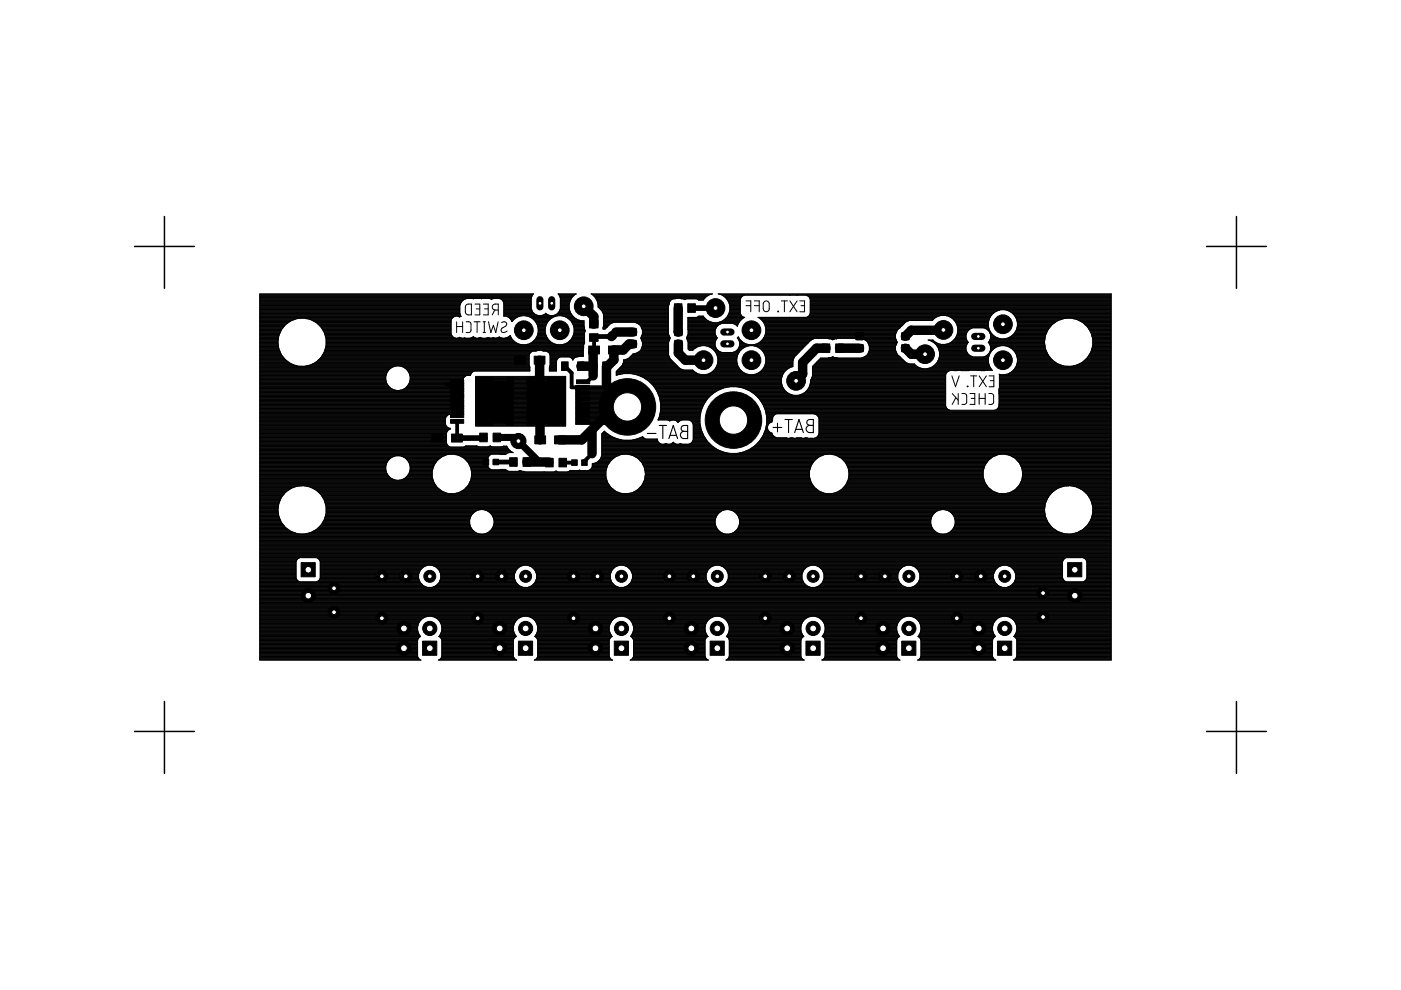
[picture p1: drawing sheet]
<svg xmlns="http://www.w3.org/2000/svg" width="297mm" height="210mm" viewBox="0 0 297 210" stroke-linecap="round" stroke-linejoin="round" font-family="sans-serif">
<g fill="none" stroke="#000" stroke-width=".23">
<path d="M137.2 91.9h1.9M139.8 90.2h1.5M140.5 90.2v2.8M141.8 93l.9-2.8 1 2.8M142 92.3h1.4M144.5 90.5l.5-.3h.8v2.8h-.8a.76 .76 0 0 1-.7-.8 .76 .76 0 0 1 .7-.7l-.3-.2-.3-.3zM145 91.5h.8M163.9 90.6h1.9M164.8 89.7v1.9M166.4 88.9h1.6M167.2 88.9v2.8M168.5 91.7l.9-2.8 .9 2.8"/>
<path d="M168.7 91h1.4M171.2 89.2l.5-.3h.7v2.8h-.7a.76 .76 0 0 1-.8-.7 .76 .76 0 0 1 .8-.8l-.5-.3zM171.7 90.2h.7"/>
</g>
<g fill="none" stroke="#000" stroke-width=".21">
<path d="M55.1 65.7h42.4M55.1 65.5h42.4M55.1 69.2h5.1M55.1 66.1h42.4M55.1 63.8h42.9M55.1 66h42.4M55.1 74.4h4.2M55.1 74.3h4.2M55.1 78.7h27.2M55.1 68h6.6M55.1 67.3h40.9M55.1 63.3h43.7"/>
<path d="M55.1 79.6h26.8M55.1 67h42.6M55.1 73.1h3.9M55.1 78.5h27.3M55.1 71.6h4M55.1 67.1h41.4M55.1 68.5h5.9M55.1 62.6h57.8M55.1 69.5h4.9M55.1 75.9h5.1M55.1 71.8h3.9M55.1 72h3.9"/>
<path d="M55.1 66.8h42.5M55.1 78.2h27.6M55.1 77.2h6.8M55.1 80h26.7M55.1 79.9h26.7M55.1 79.7h26.7M55.1 79.5h26.8M55.1 79.4h26.8M55.1 79.2h26.8M55.1 79.1h26.9M55.1 79h27M55.1 78.9h27"/>
<path d="M55.1 78.8h27.1M55.1 78.4h27.4M55.1 78.3h27.5M55.1 78h27.8M55.1 77.9h28M55.1 77.8h28.2M55.1 77.7h9.2M55.1 77.6h7.8M55.1 77.4h7.5M55.1 77.3h7.2M55.1 77.1h6.5M55.1 77h6.4"/>
<path d="M55.1 76.8h6.2M55.1 76.7h6M55.1 76.6h5.9M55.1 76.5h5.7M55.1 76.2h5.4M55.1 76.1h5.3M55.1 76h5.2M55.1 75.8h5M55.1 75.6h4.9M55.1 75.5h4.8M55.1 75.4h4.7M55.1 75.3h4.6"/>
<path d="M55.1 75.1h4.5M55.1 75h4.5M55.1 74.9h4.4M55.1 74.8h4.4M55.1 74.7h4.3M55.1 74.5h4.3M55.1 74.2h4.1M55.1 74.1h4.1M55.1 73.9h4M55.1 73.8h4M55.1 73.7h4M55.1 73.6h4"/>
<path d="M55.1 73.5h4M55.1 73.3h3.9M55.1 73.2h3.9M55.1 73h3.9M55.1 72.9h3.9M55.1 72.7h3.8M55.1 72.6h3.8M55.1 72.5h3.8M55.1 72.4h3.8M55.1 72.3h3.9M55.1 72.1h3.9M55.1 71.9h3.9"/>
<path d="M55.1 71.5h4M55.1 71.4h4M55.1 71.3h4M55.1 71.2h4M55.1 71.1h4.1M55.1 70.9h4.1M55.1 70.8h4.2M55.1 70.7h4.2M55.1 70.6h4.3M55.1 70.4h4.3M55.1 70.3h4.4M55.1 70.2h4.4"/>
<path d="M55.1 70.1h4.5M55.1 70h4.5M55.1 69.8h4.6M55.1 69.7h4.7M55.1 69.6h4.8M55.1 69.4h5M55.1 69.1h5.2M55.1 69h5.3M55.1 68.9h5.4M55.1 68.8h5.5M55.1 68.6h5.7M55.1 68.4h6"/>
<path d="M55.1 68.3h6.2M55.1 68.2h6.4M55.1 67.9h6.8M55.1 67.8h7.2M55.1 67.7h7.5M55.1 67.6h7.9M55.1 67.4h40.8M55.1 67.2h41.1M55.1 66.7h42.5M55.1 66.6h42.4M55.1 66.5h42.4M55.1 66.4h42.4"/>
<path d="M55.1 66.2h42.4M55.1 65.9h42.4M55.1 65.6h42.4M55.1 65.4h42.4M55.1 65.3h42.4M55.1 65.2h42.4M55.1 65h42.4M55.1 64.9h42.4M55.1 64.8h42.4M55.1 64.7h42.4M55.1 64.5h42.5M55.1 64.4h42.5"/>
<path d="M55.1 64.3h42.6M55.1 64.2h42.6M55.1 64.1h42.7M55.1 63.9h42.8M55.1 63.7h43M55.1 63.6h43.2M55.1 63.5h43.5M55.1 63.2h57.5M55.1 63.1h57.6M55.1 63h57.6M55.1 62.8h57.7M55.1 62.7h57.7"/>
<path d="M55.1 62.5h57.8M55.1 62.4h58M59.1 74h.1M59.1 71.2l-.2 1.4 .2 1.4M59.1 74l.6 1.2M59.7 69.9l-.6 1.3M59.7 69.9h.1M59.7 75.2l.9 1.1M59.7 75.2h.1M60.6 68.8l-.9 1.1M60.6 68.8h.1M60.6 76.3l1.1 .8"/>
<path d="M60.6 76.3h-5.5M61.7 68l-1.1 .8M61.7 68h.1M61.7 77.1l1.3 .5M61.7 77.1v.1M63 67.5l-1.3 .5M63 67.5v.1M63 77.6l1.4 .1M63 77.6h.1M64.4 67.4l-1.4 .1M64.4 67.4v.1M64.4 67.4l1.4 .3"/>
<path d="M64.4 77.7h19.3M65 67.6h30.8M65 77.6h47.2M65.6 67.7h30.2M65.6 77.4h46.6M65.8 67.7v.1M65.8 67.7l1.2 .7M65.8 77.4h.1M65.8 77.4l-1.4 .3M65.9 67.8h29.8M66 77.3h46.2M66.1 67.9h29.6"/>
<path d="M66.2 77.2h46M66.4 68h29.2M66.4 77.1h45.8M66.6 68.2h29M66.7 77h45.5M66.8 68.3h28.8M66.9 76.8h45.3M67 68.4h.1M67 68.4l1.1 .9M67 76.8h.1M67 76.8l-1.2 .6M67.1 68.4h28.5"/>
<path d="M67.1 76.7h45.1M67.2 68.5h28.4M67.2 76.6h45M67.3 68.6h28.3M67.3 76.5h44.9M67.4 68.8h28.2M67.5 76.3h44.7M67.6 76.2h44.6M67.6 68.9h28M67.7 76.1h44.5M67.7 69h27.9M67.8 76h44.4"/>
<path d="M67.8 69.1h27.8M68 69.2h27.6M68 75.9h44.2M68.1 69.3h.1M68.1 69.3l.7 1.2M68.1 75.8h.1M68.1 75.8l-1.1 1M68.1 75.8h44.1M68.1 69.4h27.5M68.2 69.5h27.4M68.2 75.6h44M68.2 75.5h44"/>
<path d="M68.2 69.6h27.4M68.3 69.7h27.3M68.3 75.4h43.9M68.4 75.3h43.8M68.4 69.8h27.2M68.4 70h27.2M68.5 75.1h43.7M68.5 75h43.8M68.5 70.1h27.1M68.6 70.2h27M68.6 74.9h43.8M68.7 74.8h43.8"/>
<path d="M68.7 70.3h26.9M68.7 70.4h26.9M68.7 74.7h43.9M68.8 70.5l.4 1.4v1.4l-.4 1.3M68.8 70.5l26.8 .1M68.8 74.6h.1M68.8 74.6l-.7 1.2M68.8 74.5h44M68.8 74.4h44.9M68.8 70.7h26.8M68.9 74.3h54.8M68.9 70.8h26.8"/>
<path d="M68.9 74.2h54.8M68.9 70.9h26.8M68.9 74.1h54.8M68.9 71.1h26.9M69 73.9h54.7M69 71.2h26.8M69 73.8h54.7M69 71.3h26.9M69 73.7h54.7M69 71.4h27.1M69.1 73.6h54.6M69.1 71.5h27.1"/>
<path d="M69.1 71.6h27.4M69.1 73.5h54.6M69.1 71.8h39.4M69.1 73.3h54.6M69.2 73.1h54.6M69.2 72h39.5M69.2 73.2h54.5M69.2 73h41M69.2 72.9h40.6M69.2 72.7h40.4M69.2 72.6h40.2M69.2 72.5h40"/>
<path d="M69.2 72.4h39.9M69.2 72.3h39.7M69.2 72.1h39.6M69.2 71.9h39.4M85.1 77.7h27.2M85.4 77.8h26.9M85.7 77.9h26.6M85.9 78h26.4M86 78.2h26.3M86.1 78.3h26.2M86.3 78.4h26M86.4 78.5h25.9"/>
<path d="M86.6 78.8h13.8M86.6 78.9h13.6M86.7 79h13.4M86.8 79.1h13.1M86.8 79.2h13.1M86.8 79.4h13M86.9 79.5h12.9M86.9 79.7h11.8M87 80h11.4M87 79.9h11.6M95.6 68v2.7l.2 .5M95.8 71.2a1.21 1.21 0 0 0 1.7 .3l.4 .2h1.8l.6-.3"/>
<path d="M96.8 69.2h1.3M96.8 68.2v2.3M97.1 71.6h.7M97.1 67.1h.6M97.4 71.5h.1M97.4 67.2h.1M97.5 66.5l.2 .6M97.5 64.7v1.8M97.7 67.1l-.2 .1a1.19 1.19 0 0 0-1.9 .8M98.1 68.2v2.3M98.3 63.6h.1M98.3 63.6l-.5 .5-.3 .6"/>
<path d="M98.4 71.6h.2M98.8 64.7l.3-.2h.8v2.3l-.8-.1-.3-.2-.1-.4zM98.8 68.2l.9 .1 .2 .4-.1 1.6-.3 .2h-.7M99 79.6l-.7 .5M99.8 71.6h1M99.9 79.1l-.2 .5h-12.8M100.1 71.5h.5M100.3 63.3h.1M100.3 71.4l.1 .1M100.3 71.4h.1M100.4 71.4a1.09 1.09 0 0 0 1.4 .1l.4 .2h1l.3-.2M100.4 71.4h-.1"/>
<path d="M100.5 68.2h1.3M100.6 78.7l-.7 .4M100.7 64.5h1v2.3h-1M100.9 79.8h19v10.5h-19zM100.9 79.9h19M101 65.5h.7M101.2 68.2v2.3M101.5 71.6h.6M101.8 71.5h.1M102.1 63.3h.1M102.1 63.4l-3.1-.1-.7 .3M102.1 63.4l1.7-.1 .4 .2 .4-.2h1.3l.4 .2"/>
<path d="M102.4 70.5h.5M102.4 68.2h.5M102.5 64.5h1v2.3h-1M102.7 68.2v2.3M102.7 65.5h.8M103.2 71.6h.6M103.5 71.5l.3 .1M103.5 71.5v.1M103.6 68.2l.5 2.3 .5-1.5 .5 1.5 .5-2.3M103.8 71.6h1.6M103.9 63.3h.6M104.2 63.5h.1"/>
<path d="M104.6 71.6h.1M104.6 71.6l-.2 .1M104.6 71.6l.2 .1M104.9 65.7l-.5 1.1M105.4 71.6l.4-.2 .6 .3M105.4 71.6h.9M105.6 65.7a1.14 1.14 0 0 1-1.1-.2l-.1-.6 .2-.3 1-.1v2.3M105.7 71.5h.3M106 63.3h6.6M106.3 63.5h6.3M106.3 63.5l.3 .3M106.4 68.4a.57 .57 0 0 1 .8-.1 .57 .57 0 0 1 0 .9l-.7 .4a.57 .57 0 0 0-.1 .8 .57 .57 0 0 0 .9 0l.2-.2"/>
<path d="M106.4 71.7h.1M106.4 63.6h6.2M106.5 63.7h6.1M106.6 63.8h6M106.6 63.8l.2 .4v2.8h.5l.6 .3M106.7 63.9h5.9M106.7 64.1h5.9M106.8 64.2h5.8M106.8 65.7h6M106.8 65.5h5.9M106.8 66.1h6.1M106.8 66h6.1"/>
<path d="M106.8 67h14.6M106.8 66.8h7.1M106.8 66.7h6.8M106.8 66.6h6.6M106.8 66.5h6.5M106.8 66.4h6.3M106.8 66.2h6.2M106.8 65.9h6M106.8 65.6h5.9M106.8 65.4h5.8M106.8 65.3h5.8M106.8 65.2h5.8"/>
<path d="M106.8 65h5.8M106.8 64.9h5.8M106.8 64.8h5.8M106.8 64.7h5.8M106.8 64.5h5.8M106.8 64.4h5.8M106.8 64.3h5.8M107.1 71.6h1.3M107.4 67.1h2.8M107.6 71.5l-1.2 .2M107.6 71.5h.1M107.6 71.5h.8"/>
<path d="M107.6 67.2h2.2M107.8 71.4h.5M107.9 67.3h1.7M107.9 67.3l.5 .5M108 71.3h.2M108 67.4h1.4M108.1 71.2h.1M108.1 71.2l-.5 .3M108.1 67.6h1.1M108.2 71.2h.1M108.2 71.2h-.1M108.2 71.2a3.1 3.1 0 0 0 2.4 1.9"/>
<path d="M108.3 67.7h.8M108.4 67.8h.5M108.4 67.9h.4M108.5 68h.2M108.5 68.2h.1M110.6 67a3.1 3.1 0 0 0-2.1 1.2l-.1-.4M111.4 67l1.5 .6M111.9 73h5.9M111.9 67.1h5.9M112.2 77.4l.1 .4M112.3 72.9h5.1M112.3 67.2h5.1"/>
<path d="M112.3 77.8v.9h-25.8M112.4 74.9l-.2 .4v2.1M112.5 67.3h4.7M112.5 72.7h4.7M112.6 63.2l.5-.9h-58v77.7h34.1l-.5-.4-.2-.5v-3.4l.2-.4M112.6 63.2v2.2a1.84 1.84 0 0 0 3.1 1 1.84 1.84 0 0 0 3.1-1v-2.2M112.7 72.6h4.3M112.7 67.4h4.3M112.9 72.5h3.9M112.9 67.6h3.9M112.9 67.6l1 1.2M112.9 72.5l-1.5 .6"/>
<path d="M113 72.4h3.7M113.1 74.4l-.7 .5M113.1 67.7h3.6M113.2 72.3h3.3M113.2 67.8h3.3M113.3 72.1h3.1M113.3 67.9h3.1M113.4 68h2.9M113.4 72h2.9M113.5 71.9h2.7M113.5 68.2h2.7M113.6 71.8h2.5"/>
<path d="M113.6 68.3h2.5M113.6 71.6h2.5M113.7 68.4h2.4M113.7 68.5h2.3M113.7 71.5h2.3M113.8 71.4h2.1M113.8 68.6h2.1M113.9 71.3h1.9M113.9 68.8h1.9M113.9 68.8l.2 .8M113.9 71.2l-1 1.3M113.9 71.2h1.9"/>
<path d="M113.9 68.9h1.9M114 71.1h1.8M114 69h1.8M114 70.9h1.7M114 69.1h1.7M114 74.3l-.4 .1M114 69.2h1.7M114 70.8h1.7M114 70.7h1.7M114 69.4h1.7M114.1 69.5h1.5M114.1 70.6h1.5"/>
<path d="M114.1 69.6v.8M114.1 70.4l-.2 .8M114.1 70.4h1.5M114.1 70.3h1.5M114.1 70.2h1.5M114.1 70.1h1.5M114.1 70h1.5M114.1 69.8h1.5M114.1 69.7h1.5M114.1 69.6h1.5M114.8 74.3l.4 .1M115 66.8h1.4"/>
<path d="M115.1 74.4h8.6M115.3 66.7h.8M115.5 66.6h.4M115.6 69.6v.8M115.6 70.4l.6 1.5M115.7 66.5h.1M115.8 74.4l.7 .5M116 74.5h7.7M116.2 71.9l.6 .6 1.5 .6M116.2 74.7h7.5M116.4 74.8h7.3M116.5 74.9l.1 .4v2.1"/>
<path d="M116.5 78.5h1.5M116.5 78.2h1.5M116.5 78.4h1.5M116.5 78.3h1.5M116.5 78h1.5M116.5 77.9h1.5M116.5 77.8h1.5M116.5 74.9h7.2M116.5 75h7.2M116.5 77.7h1.5M116.6 75.1h7.1M116.6 77.6h1.4"/>
<path d="M116.6 77.4l-.1 .4M116.6 75.9h1.8M116.6 77.2h1.4M116.6 77.4h1.4M116.6 77.3h1.4M116.6 77.1h1.4M116.6 77h1.4M116.6 76.8h1.4M116.6 76.7h1.4M116.6 76.6h1.4M116.6 76.5h1.4M116.6 76.3h1.4"/>
<path d="M116.6 76.2h1.5M116.6 76.1h1.6M116.6 76h1.7M116.6 75.8h2M116.6 75.6h6M116.6 75.5h7.1M116.6 75.4h7.1M116.6 75.3h7.1M117.5 66.8h3.8M117.8 66.7h3.4M118 66.6h3.1M118.2 76.1l-.2 .4v2.2h-1.5v-.9"/>
<path d="M118.2 76.1l.7-.4h1.8l.4 .1 .4 .5v-.2M118.2 66.5h2.9M118.3 67a3.1 3.1 0 0 0-2.7 2.6M118.3 66.4h2.7M118.4 62.4h3.7M118.4 66.2h2.5M118.5 62.5h3.4M118.5 66.1h2.4M118.5 62.5l.3 .7M118.6 66h2.2M118.6 62.6h3.1M118.6 62.7h3"/>
<path d="M118.6 65.9h2.2M118.7 62.8h2.8M118.7 65.7h2.1M118.7 65.6h2M118.7 63h2.7M118.8 63.1h2.5M118.8 65.5h1.9M118.8 63.8h2.1M118.8 63.3h2.3M118.8 65.4h1.9M118.8 65.3h1.9M118.8 65.2h1.9"/>
<path d="M118.8 65h1.9M118.8 64.9h1.9M118.8 64.8h1.9M118.8 64.7h1.9M118.8 64.5h1.9M118.8 64.4h1.9M118.8 64.3h1.9M118.8 64.2h2M118.8 64.1h2M118.8 63.9h2M118.8 63.7h2.1M118.8 63.6h2.2"/>
<path d="M118.8 63.5h2.3M118.8 63.2h2.4M119.1 67l1.4 .6M119.5 73h4.3M119.5 67.1h2M119.9 72.9h3.9M119.9 67.2h1.7M120.1 67.3h1.7M120.1 72.7h3.8M120.3 72.6h3.6M120.3 67.4h1.6M120.5 72.5h3.4"/>
<path d="M120.5 67.6h1.6M120.5 67.6l1 1.2M120.5 72.5l-1.4 .6M120.6 72.4h3.3M120.6 67.7h1.7M120.7 64.5v.9l.6 1.4M120.8 72.3h3.1M120.8 67.8h1.7M120.9 75.8h1.1M120.9 72.1h3M120.9 67.9h2M121 68h2.8l.1 1.4"/>
<path d="M121 72h2.9M121.1 71.9l-.6 .6M121.1 75.9h.7M121.1 71.9h2.8M121.1 68.2h2.7M121.2 71.8h2.7M121.2 68.3h2.6M121.2 76h.5M121.3 71.6h2.6M121.3 68.4h2.5M121.3 66.8l.6 .6 1.4 .6M121.3 63.1l-.6 1.4"/>
<path d="M121.3 68.5h2.5M121.3 76.1h.3M121.3 71.5h2.6M121.4 76.2h.1M121.4 71.4h2.5M121.4 68.6h2.4M121.5 71.3h2.4M121.5 68.8h2.3M121.5 68.8l.2 .8M121.5 71.2l-.4 .7M121.5 71.2h2.4M121.5 68.9h2.3"/>
<path d="M121.6 71.1h2.3M121.6 69h2.2M121.6 70.9h2.3M121.6 69.1h2.2M121.6 69.2h2.3M121.6 70.8h2.3M121.7 70.7h2.2M121.7 69.4h2.2M121.7 69.5h2.2M121.7 70.6h2.2M121.7 69.6v.8M121.7 70.4l-.2 .8"/>
<path d="M121.7 70.4h2.3M121.7 70.3h2.3M121.7 70.2h2.4M121.7 70.1h2.4M121.7 70h2.3M121.7 69.8h2.3M121.7 69.7h2.2M121.7 69.6h2.2M121.9 62.5l-.6 .6M121.9 62.5l.3-.2h-3.9l.2 .2M123.9 70.6l.1 2.1-.3 .5v2.4l-1.5 .1-.7 .4M123.9 69.4l.2 .7"/>
<path d="M124.1 70.1h.1M124.1 70.1l-.2 .5M125.4 62.4h25.4M125.6 62.5l-.3-.2h25.8l-1.3 .6M125.6 62.5l.6 .6M125.6 62.5h24.9M125.8 62.6h24.4M125.9 62.7h24.1M126 62.8h23.8M126.1 63h23.6M126.2 63.1l.6 1.4M126.2 63.1h23.4"/>
<path d="M126.3 63.2h23.1M126.4 63.3h16.8M126.4 63.5h16.1M126.5 63.6h15.8M126.6 63.7h15.6M126.6 63.8h15.5M126.7 63.9h15.3M126.7 64.1h15.3M126.7 64.2h15.2M126.7 64.3h15.2M126.8 64.4h15.1M126.8 64.5v.6l.9 .8 .3 .8-.1 3.1h.4l.5-.6"/>
<path d="M126.8 65h14.9M126.8 64.9h14.9M126.8 64.8h15M126.8 64.7h15M126.8 64.5h15.1M126.9 65.2h14.8M127 65.3h14.7M127.1 65.4h14.6M127.2 65.5h14.5M127.4 65.6h14.3M127.5 65.7h14.2M127.6 65.9h14.1"/>
<path d="M127.7 66h14M127.7 66.1h14M127.8 66.2h13.9M127.8 66.4h13.9M127.9 69.5h.7M127.9 69.7h.4M127.9 69.6h.6M127.9 69.4h.8M127.9 66.5h13.8M127.9 69.2h.9M127.9 66.6h13.8M128 68h13.7"/>
<path d="M128 67.3h13.7M128 67h13.7M128 67.1h13.7M128 68.5h1.7M128 66.8h13.7M128 69.1h.9M128 69h1.1M128 68.9h1.2M128 68.8h1.3M128 68.6h1.4M128 68.4h2M128 68.3h13.7"/>
<path d="M128 68.2h13.7M128 67.9h13.7M128 67.8h13.7M128 67.7h13.7M128 67.6h13.7M128 67.4h13.7M128 67.2h13.7M128 66.7h13.7M129.4 68.6l-.6 .6M129.4 68.6l.8-.3h4.3l1 .4M130.7 78.7v.9a7.1 7.1 0 0 1 7.8 2.2M130.7 79.5h.2"/>
<path d="M130.7 79.4h.8M130.7 79.2h1.4M130.7 79.1h17.1M130.7 79h16.9M130.7 78.9h16.6M130.7 78.8h16.5M130.7 78.7h16.4M130.9 78.5h16M131 78.4h13.8M131.1 78.3h13.4M131.2 78.2h13M131.4 78h12.7"/>
<path d="M131.5 77.9h12.4M131.6 77.8h12.2M131.7 77.7h12M131.8 77.6h11.8M131.9 77.4h11.6M132 77.3h11.3M132 77.2h11.2M132.1 77.1h11M132.1 77h10.9M132.2 76.8h10.7M132.2 76.7h10.5M132.2 76.6h10.4"/>
<path d="M132.2 76.5h10.3M132.2 76.3h10.2M132.7 76.2h9.6M132.9 76.1h9.2M133.2 76h8.8M133.4 75.9h8.6M133.5 75.8h8.4M133.6 75.6h8.3M133.8 75.5h8M133.9 75.4l-.6 .6-1.1 .3v.4l-.3 .8-1.2 1.2M133.9 75.4h7.9M134 79.2h14"/>
<path d="M134 75.3h7.8M134.1 75.1h7.7M134.2 75h7.6M134.6 79.4h13.8M134.7 68.4h7M134.8 74.9h7M135 68.5h6.7M135.1 74.8h6.7M135.1 79.5h30.8M135.3 68.6h6.4M135.3 74.7l-1 .3-.4 .4M135.3 74.7h6.5"/>
<path d="M135.4 79.6h30.5M135.5 68.7l.3 .4M135.5 68.8h6.2M135.5 74.5h6.3M135.6 68.9h6.1M135.7 74.4h6.1M135.7 79.7h30.1M135.7 69h6M135.8 74.3h6M135.8 69.1l.2 .5M135.8 71.7l.2 .4M135.8 69.1h5.9"/>
<path d="M135.9 71.6h6.2M135.9 74.2h5.9M135.9 69.2h5.8M135.9 71.8h6.1M135.9 74.1h5.9M135.9 71.5h6.1M136 71.9h6M136 69.4h5.7M136 73.9h5.8M136 71.4h6M136 69.5h5.7M136 72h6"/>
<path d="M136 79.9h29.8M136 73.8h5.8M136 71.3h5.9M136 69.6h.1M136 71.2h.1M136 72.1h.1M136 73.8h.1M136 69.6l.2 .4v.8M136 72.1l.2 .4v.9M136 71.2l-.2 .5M136 73.8l-.2 .5-.5 .4M136 72.1h5.9"/>
<path d="M136 69.6h5.7M136.1 73.7h5.7M136.1 71.2h5.8M136.1 72.3h5.8M136.1 73.6h5.7M136.1 71.1h5.7M136.1 69.7h5.6M136.1 72.4h5.7M136.1 69.8h5.6M136.2 73.5h5.6M136.2 70.9h5.6M136.2 72.5h5.6"/>
<path d="M136.2 70h5.5M136.2 70.8l-.2 .4M136.2 73.4l-.2 .4M136.2 73.1h5.6M136.2 73.3h5.6M136.2 73.2h5.6M136.2 73h5.6M136.2 72.9h5.6M136.2 72.7h5.6M136.2 72.6h5.6M136.2 70.8h5.5M136.2 70.7h5.5"/>
<path d="M136.2 70.6h5.5M136.2 70.4h5.5M136.2 70.3h5.5M136.2 70.2h5.5M136.2 70.1h5.5M136.3 80h29.5M141.8 75.3l.3 .8 2 2 .8 .3h2a3.1 3.1 0 0 0 5.1-.8M141.9 72.1l-.1 .4v2.8M141.9 72.1h.1M142 71.5v.1M142 71.6l.1 .1M142.1 63.8l-.4 1.1v5.9l.3 .7"/>
<path d="M142.1 71.7l-.2 .4M142.8 63.4l-.7 .4M143.1 63.4h1.3M144.4 63.3h4.9M144.8 63.4l.4 .1M145 63.5h.4M145.2 63.5h.1M145.6 71.7l.1 .4M145.6 71.6h6.5M145.6 71.8h6.4M145.6 63.4l-.4 .1M145.6 71.5h6.4"/>
<path d="M145.6 71.9h6.3M145.7 71.4h6.2M145.7 72h6.1M145.7 71.3h6.1M145.7 72.1l.2 .4v1.5l.3 .3h.7a3.1 3.1 0 0 1 3.5-.7 3.1 3.1 0 0 1 1.8 3.2M145.7 71.2h.1M145.7 72.1h.1M145.7 71.2l-.1 .5M145.7 72.1h6.1M145.8 71.2h6M145.8 72.3h5.9M145.8 71.1h5.9"/>
<path d="M145.8 72.4h5.9M145.9 69.2h6.1M145.9 68h4.3M145.9 69.9v.9M145.9 68.5h10.7M145.9 69.5h5.9M145.9 70.9h5.8M145.9 69.8h5.8M145.9 69.7h5.8M145.9 69.6h5.9M145.9 69.4h6M145.9 69.1h6.2"/>
<path d="M145.9 69h6.4M145.9 68.9h6.5M145.9 68.8h6.7M145.9 68.6h7M145.9 68.4h5.4M145.9 68.3h4.9M145.9 68.2h4.5M145.9 67.9h4.1M145.9 67.8h3.9M145.9 67.7h3.8M145.9 67.6h3.6M145.9 67.4h3.5"/>
<path d="M145.9 72.5h5.7M145.9 70h5.7M145.9 70.8l-.2 .4M145.9 73.1h5.7M145.9 73.9h1.3M145.9 73.8h1.5M145.9 73.7h1.7M145.9 73.6h1.9M145.9 73.5h2.2M145.9 73.3h2.7M145.9 73.2h5.7M145.9 73h5.7"/>
<path d="M145.9 72.9h5.7M145.9 72.7h5.7M145.9 72.6h5.7M145.9 70.8h5.7M145.9 70.7h5.7M145.9 70.6h5.7M145.9 70.4h5.7M145.9 70.3h5.7M145.9 70.2h5.7M145.9 70.1h5.7M146 74.1h1.1M146.1 74.2h.9"/>
<path d="M147.6 67.3l.6-.3h.9l.7 .8M147.6 63.4l.6 .2h.9l.1-.2M147.9 63.5h1.3M147.9 67.2h1.3M148.1 63.6h1M148.1 67.1h1M149.3 67.3h-3.4v2.6M149.7 73.3h1.9M149.8 67.8a3.1 3.1 0 0 0 3.8 0M149.8 62.9l-.6 .5M149.8 79.4h8.8M150.2 73.5h1.5"/>
<path d="M150.3 79.2h7.9M150.5 73.6h1.2M150.5 79.1h7.4M150.7 73.7h1.1M150.7 79h7M150.9 73.8h.9M150.9 78.9h6.6M151.1 73.9h.8M151.1 78.8h6.2M151.2 74.1h.8M151.2 78.7h6M151.3 74.2h.8"/>
<path d="M151.3 78.5h5.8M151.4 74.3h.9M151.4 78.4h5.6M151.5 74.4h.9M151.6 78.3h5.3M151.6 74.5h1M151.7 78.2h5.1M151.7 74.7h1.2M151.7 78h5M151.8 74.8h4.9M151.8 77.9h4.8M151.8 74.9h4.8"/>
<path d="M151.9 77.8h4.7M151.9 69.4a1.78 1.78 0 0 0 .2 2.2M151.9 74l.5 .5 .7 .2h2.2l.7-.2 .5-.5M151.9 75h4.6M151.9 77.7h4.6M152 75.1h4.4M152 77.6h4.4M152 75.3h4.4M152 77.4h4.4M152.1 77.3h4.3M152.1 75.4h4.3M152.1 75.5h4.2"/>
<path d="M152.1 71.6a1.81 1.81 0 0 0-.2 2.4M152.1 77.2h4.2M152.1 68.4h4.6M152.1 77.1h4.2M152.1 75.6h4.2M152.1 75.8h4.2M152.2 77h4.1M152.2 75.9h4.1M152.2 76.8h4M152.2 76.8l-.2 .8M152.2 76.7h4M152.2 76.6h4"/>
<path d="M152.2 76.5h4M152.2 76.3h4M152.2 76.2h4M152.2 76.1h4M152.2 76h4M152.5 62.4h83.1M152.5 68.3h4.3M152.9 62.5h82.7M152.9 68.2h3.9M153.1 68.6l-.7 .3-.5 .5M153.1 62.6h82.5M153.1 68h3.8"/>
<path d="M153.3 62.7h4.2M153.4 67.9h3.7M153.5 67.8h3.7M153.5 62.8h3.8M153.6 62.9l-1.3-.6h83.3v77.7h-20.7l.5-.4M153.6 62.9l.5 .5M153.7 67.7h3.6M153.7 63h3.5M153.8 67.6h3.6M153.8 63.1h3.3M153.9 63.2h3.2M153.9 67.4h3.7"/>
<path d="M154 67.3h3.8M154 63.3h3M154.1 63.4l.6 1.5v.8M154.1 63.5h2.9M154.2 67.2h3.4M154.2 67.1h3.2M154.2 63.6h2.8M154.3 67h2.9M154.3 63.7h2.7M154.3 63.8h2.7M154.4 66.8h2.7M154.4 66.7h2.7"/>
<path d="M154.4 63.9h2.6M154.5 66.6h2.5M154.5 64.1h2.5M154.6 66.5h2.4M154.6 64.2h2.4M154.6 66.4h2.4M154.6 64.3h2.4M154.6 66.2h2.4M154.6 64.4h2.4M154.6 66.1h2.4M154.6 64.5h2.4M154.7 66h2.3"/>
<path d="M154.7 64.7h2.3M154.7 65.9h2.3M154.7 64.8h2.3M154.7 65.7h2.3M154.7 65.5h2.3M154.7 65.7l-.6 1.5-.5 .6M154.7 65.6h2.3M154.7 65.4h2.3M154.7 65.3h2.3M154.7 65.2h2.3M154.7 65h2.3M154.7 64.9h2.3"/>
<path d="M155.3 68.6l1 .6 .1-.4M155.5 74.7h1.2M155.5 68.6h1M155.8 74.5h1M155.8 68.8h.7M156 68.9h.4M156.1 74.4h.8M156.2 74.3h.8M156.2 69h.2M156.2 76.8l.2 .8M156.3 74.2h.8M156.3 69.1h.1"/>
<path d="M156.3 71.6l.2-.2 .3 .5M156.3 71.6a1.75 1.75 0 0 1 .2 2.4M156.3 71.6h.4M156.4 75.2a3.1 3.1 0 0 1 2.9-1.9 3.1 3.1 0 0 1 2.9 1.9M156.4 77.6a3.1 3.1 0 0 0 2.9 1.9 3.1 3.1 0 0 0 2.9-1.9M156.4 75.2l-.2 .8v.8M156.4 74.1h.8M156.4 71.8h.4M156.4 71.5h.2M156.5 73.9h.9M156.5 71.9h.3M156.6 72h.3"/>
<path d="M156.6 73.8h1M156.6 73.7h1.2M156.7 72.1h.4M156.7 73.6h1.3M156.7 72.3h.5M156.7 73.5h1.6M156.7 72.4h.6M156.8 73.3h1.9M156.8 72.5h.6M156.8 73.1h14.1M156.8 71.9l.6 .6 1.5 .6M156.8 73.2h14"/>
<path d="M156.8 73h1.6M156.8 72.9h1.3M156.8 72.7h1M156.8 72.6h.8M157 63.5v2.9l.1 .4M157.1 66.8l.8 .5-1.1 .8-.4 .7M157.1 63.1l-.1 .4M157.8 62.6l-.7 .5M158.2 63.8h1v2.3M158.2 64.8h1M159.9 73.3h10.8M159.9 63.8h1.1v2.3"/>
<path d="M159.9 64.8h1.1M160 79.4h6M160.1 73h11M160.3 73.5h10.3M160.4 79.2h5.7M160.5 72.9h10.7M160.6 73.6h9.9M160.7 79.1h5.4M160.7 67.3h37.7M160.7 72.7h10.6M160.8 73.7h9.6M160.9 79h5.3"/>
<path d="M161 72.6h10.4M161 67.4h37.2M161 73.8h9.2M161.1 78.9h5.2M161.2 72.5h10.3M161.2 67.6h36.9M161.2 67.6l.6 .5 .6 1.5M161.2 72.5l-1.5 .6M161.2 73.9h8.9M161.2 78.8h5.2M161.3 72.4h10.4M161.3 67.7h36.6"/>
<path d="M161.3 74.1h8.7M161.4 78.7h5.1M161.4 72.3h10.4M161.4 67.8h36.4M161.5 74.2h8.4M161.5 78.5h5.1M161.5 72.1h10.4M161.5 67.9h36.2M161.6 74.3h8.2M161.6 78.4h5.2M161.6 68h31M161.6 72h10.5"/>
<path d="M161.7 74.4h8M161.7 78.3h5.2M161.8 71.9l-.6 .6M161.8 71.9h10.6M161.8 68.2h30.5M161.8 74.5h7.7M161.8 78.2h5.3M161.8 71.8h28.1M161.8 68.3h30.2M161.9 74.7h7.5M161.9 78h5.4M161.9 71.6h28"/>
<path d="M161.9 68.4h30M161.9 74.8h7.4M161.9 64.1a.63 .63 0 0 1 .7-.3 .63 .63 0 0 1 .5 .6v1.1a.63 .63 0 0 1-.6 .6 .63 .63 0 0 1-.7-.6zM161.9 77.9h5.6M162 68.5h29.8M162 71.5h27.9M162 77.8h5.9M162 74.9h7.2M162.1 71.4h27.8M162.1 68.6h29.6M162.1 75h7M162.1 77.7h6"/>
<path d="M162.1 71.3h27.8M162.1 68.8h29.5M162.1 75.1h6.9M162.2 75.2l.2 .8v.8M162.2 77.6h5.9M162.2 75.3h6.6M162.2 71.2h27.7M162.2 68.9h29.2M162.2 77.4h5.9M162.2 71.1h27.7M162.2 69h29.1M162.2 77.3h5.9"/>
<path d="M162.2 75.4h6.5M162.2 75.5h6.4M162.2 70.9h27.7M162.2 69.1h29M162.3 69.2h28.8M162.3 77.2h5.8M162.3 70.8h27.6M162.3 77.1h5.8M162.3 75.6h6.2M162.3 75.8h6.1M162.3 70.7h27.6M162.3 69.4h28.6"/>
<path d="M162.3 69.5h28.5M162.3 77h5.8M162.3 70.6h27.7M162.3 75.9h6M162.3 76.8h5.8M162.4 69.6v.8M162.4 76.8l-.2 .8M162.4 70.4l-.6 1.5M162.4 76.7h5.7M162.4 76.6h5.7M162.4 76.3h5.7M162.4 76.2h5.8"/>
<path d="M162.4 76.1h5.9M162.4 76h5.9M162.4 70.4h27.7M162.4 70.3h27.7M162.4 70.2h27.7M162.4 70.1h27.8M162.4 70h27.9M162.4 69.8h28M162.4 69.7h28.1M162.4 69.6h28.3M164.9 66l.2 .1zM165.7 63.8h1.2"/>
<path d="M166.3 78.9l-.6 1.4v.9M166.3 63.8v2.3M166.9 78.3l-.6 .6M167.5 63.8l1.5 2.3M167.5 62.6h-.1M167.5 62.6h.1M168.1 76.5v1.2l-1.2 .6M168.1 76.5h-5.7M168.4 75.7h.1M168.7 75.4l-.3 .3-.3 .8M169 63.8l-1.5 2.3M169 62.6h.1"/>
<path d="M169.6 63.8h1v2.3h-1M169.8 64.8h.8M170.9 62.6l.7 .5M171.2 67.2h27.4M171.2 62.7h64.4M171.4 72.7l-2.7 2.7M171.4 72.7h.1M171.4 67.1h27.5M171.4 62.8h64.2M171.5 67h27.8M171.5 63h64.1M171.6 66.8l-.7 .5h-10.2l.5 .3"/>
<path d="M171.6 63.1l.2 .4M171.6 66.8h38.6M171.6 63.1h64M171.7 66.7h38.6M171.7 63.2h63.9M171.7 66.6h38.7M171.7 63.3h63.9M171.8 65.7h40.2M171.8 65.5h63.8M171.8 66.1h39.3M171.8 63.8h63.8M171.8 66h39.5"/>
<path d="M171.8 63.5v2.9l-.2 .4M171.8 66.5h38.8M171.8 66.4h38.9M171.8 66.2h39.1M171.8 65.9h39.7M171.8 65.6h63.8M171.8 65.4h63.8M171.8 65.3h63.8M171.8 65.2h63.8M171.8 65h63.8M171.8 64.9h63.8M171.8 64.8h63.8"/>
<path d="M171.8 64.7h63.8M171.8 64.5h63.8M171.8 64.4h63.8M171.8 64.3h63.8M171.8 64.2h63.8M171.8 64.1h63.8M171.8 63.9h63.8M171.8 63.7h63.8M171.8 63.6h63.8M171.8 63.5h63.8M171.9 72.1h.1M172 72.1l-.6 .6"/>
<path d="M172.2 80h28.3M172.2 79.9h28.3M172.3 78.7h28.9M172.3 79.6h28.2M172.3 78.5h29.3M172.3 77.7v2M172.3 79.7l-.5 .9v.6M172.3 79.7h28.2M172.3 79.5h28.2M172.3 79.4h28.2M172.3 79.2h28.3M172.3 79.1h28.3"/>
<path d="M172.3 79h28.4M172.3 78.9h28.5M172.3 78.8h28.7M172.3 78.4h38M172.3 78.3h37.9M172.3 78h22.9M172.3 77.9h22.6M172.3 77.8h22.3M172.3 77.7h22.1M172.4 77.6h21.8M172.5 77.4h21.6M172.6 77.3h21.4"/>
<path d="M172.7 71.8l-.7 .3M172.8 77.2h21.1M172.9 77.1h19.7M173 77h19.3M173.1 76.8h18.9M173.2 76.7h18.7M173.3 76.6h18.5M173.5 76.5h18.2M173.5 71.8h.1M173.6 76.3h17.9M173.7 76.2h17.7M173.8 76.1h17.5"/>
<path d="M173.9 76h17.3M175.6 71.8l1 .2M175.6 75.9h1.9M176.3 71.9h.6M176.3 75.8h.5M176.5 72h.1M176.6 75.6l-1 .3h-1.6l-1.7 1.8M176.6 75.6h.1M177.6 71.8l-1 .2M182.7 71.8l.9 .4 .5 .8M182.8 75.9h8.3M183 71.9h6.9"/>
<path d="M183 75.8h7.9M183.3 72h6.7M183.3 75.6h7.5M183.5 72.1h6.6M183.6 75.5h7M183.7 72.3h6.4M183.7 75.4h6.8M183.8 72.4h6.3M183.8 75.3h6.6M183.9 75.1h6.3M183.9 72.5h6.3M184 75h6.2"/>
<path d="M184 72.6h6.2M184 72.7h6.2M184.1 74.9h6M184.1 74.8h6M184.1 72.9h6M184.1 73a1.7 1.7 0 0 1 0 1.7M184.1 74.7l-.5 .8-.9 .4h-5.1l-1-.3M184.1 74.7h5.9M184.1 73h6M184.2 73.1h5.8M184.2 74.5h5.8M184.3 74.4h5.6"/>
<path d="M184.3 73.2h5.6M184.3 74.3h5.6M184.3 73.3h5.6M184.3 74.2h5.6M184.3 74.1h5.6M184.3 73.9h5.6M184.3 73.8h5.6M184.3 73.7h5.6M184.3 73.6h5.6M184.3 73.5h5.6M190 72.1h.1M190 72.1l.2 .5-.2 .4a1.7 1.7 0 0 0 0 1.7"/>
<path d="M190 74.7l.2 .4M190.2 75.1l1.8 1.8M192 68.3a6.6 6.6 0 0 0-2 2.2 1.67 1.67 0 0 0 0 1.6M192 76.9l.8 .3M193.8 77.2l.4 .4M194.2 77.6l.7 .4 .8 .2M196.6 78.2h13.5M196.9 72.1h.9M197 78h13M197.3 72.3h.7M197.4 77.9h12.6M197.5 72.4h.6"/>
<path d="M197.6 77.8h12.3M197.8 72.5h.5M197.8 77.7h12M198 72.6h.5M198 77.6l-.7 .4-.8 .2h-24.2M198 77.6h11.8M198.1 72.7h.6M198.1 77.4h11.6M198.2 72.9h.8M198.2 77.3h11.5M198.4 73h1M198.4 77.2h11.3"/>
<path d="M198.5 73.1h6.5M198.5 77.1h11.1M198.6 73.2l.6 1.5M198.6 77l-.6 .6M198.6 77h11M198.6 73.2h6.3M198.6 73.3h6.3M198.7 76.8h10.9M198.7 73.5h6.1M198.7 76.7h10.8M198.8 76.6h10.7M198.8 73.6h6"/>
<path d="M198.9 73.7h5.9M198.9 76.5h10.6M198.9 73.8h5.9M198.9 76.3h10.6M199 76.2h10.5M199 73.9h5.8M199 76.1h10.5M199 74.1h5.8M199.1 74.2h5.7M199.1 76h10.4M199.1 74.3h5.8M199.1 75.9h10.5"/>
<path d="M199.1 74.4h5.8M199.1 75.8h10.5M199.2 75.6h7M199.2 74.5h5.8M199.2 74.7h5.8M199.2 74.7v.8l-.6 1.5M199.2 75.5h6.7M199.2 75.4h6.4M199.2 75.3h6.3M199.2 75.1h6.2M199.2 75h6.1M199.2 74.9h5.9"/>
<path d="M199.2 74.8h5.9M199.6 66.9l-.8 .2-1.1 .8h-4.9l-.8 .4M200.4 66.9a3.2 3.2 0 0 1 2.5 1.9M200.6 73h4.4M200.7 67h9.4M201 72.9h4.1M201.1 67.1h8.9M201.3 72.7h3.8M201.4 67.2h8.6M201.5 72.6h3.8M201.6 67.3h8.3M201.7 72.5h3.5"/>
<path d="M201.8 67.4h8M201.8 79.7l.8 2.3 .8-2.3M201.9 72.4h3.2M202 67.6h7.8M202 78.5h1.2M202 72.3h3M202.1 67.7h7.6M202.2 72.1h2.8M202.2 67.8h7.5M202.3 72h2.7M202.3 67.9h7.4M202.4 71.9h2.5"/>
<path d="M202.4 68h7.2M202.5 71.8h2.4M202.5 68.2h7.1M202.6 71.6h2.2M202.6 68.3h7M202.6 71.5h2.2M202.6 68.4h6.9M202.7 71.4h2.1M202.7 68.5h6.8M202.8 71.3h2M202.8 68.6h6.7M202.8 71.2h2"/>
<path d="M202.9 68.8l.2 .8v.8M202.9 68.8h6.6M202.9 71.1h1.9M202.9 68.9h6.6M202.9 70.9h1.9M202.9 69h6.6M202.9 70.8h2M203 69.1h6.5M203 69.2h6.6M203 70.7h1.9M203 70.6h2M203 69.4h6.6"/>
<path d="M203.1 69.5h6.5M203.1 70.4h1.9M203.1 70.4a3.1 3.1 0 0 1-2.1 2.5 3.1 3.1 0 0 1-3.2-.8h-1l1.2 .5 .6 .6M203.1 70.3h2M203.1 70.2h2.1M203.1 70.1h2.2M203.1 70h2.3M203.1 69.8h2.4M203.1 69.7h2.6M203.1 69.6h2.9M203.6 78.5h3.9M204.8 74.2l.3 .7 .5 .5"/>
<path d="M204.8 73.5v.7M205.1 72.8l-.3 .7M205.1 72.4l.2 .2-.2 .2M205.6 78.5l-4.2 .1a1.14 1.14 0 0 0-.9 .9v6.6l.2 .4M205.6 75.4l.7 .3h2.3l.6-.3M205.8 79.7h1.3M206.3 69.5a1.88 1.88 0 0 0-1.2 2.9M206.4 79.7v2.3M207.3 78.5l.8 .1M207.6 79.7l1.5 2.3M207.8 78.5h1.2M208.1 78.6h.1"/>
<path d="M208.6 69.5a1.88 1.88 0 0 1 1.1 2.9M208.6 75.6h1M208.8 69.6h.9M208.9 75.5h.8M209.1 69.7h.6M209.1 79.7l-1.5 2.3M209.2 75.4h.5M209.3 69.8h.4M209.3 75.3h.4M209.4 70h.4M209.5 78.5l-1.4 .1M209.5 75.1h.3"/>
<path d="M209.5 70.1h.3M209.5 76.8a3.1 3.1 0 0 1 3.1-3.5 3.1 3.1 0 0 1 3.1 3.5M209.5 76.8l.3 .8M209.6 72.6h11.9M209.6 75h.2M209.6 72.5h11.9M209.7 70.2h.2M209.7 72.7h11.8M209.7 79.7h1v2.3h-1M209.7 74.9h.2M209.7 72.4l-.2 .2 .5 .9M209.7 72.4h11.8"/>
<path d="M209.8 77.6l.6 .9h-1.1M209.8 72.9h11.7M209.8 70.3h.2M209.8 74.8h.2M209.8 72.3h11.7M209.8 70.4h.3M209.8 74.7h.3M209.8 73h11.7M209.8 72.1h11.7M209.8 70.6h.3M209.9 73.1h11.6M209.9 74.5h.2"/>
<path d="M209.9 72h11.6M209.9 73.2h11.7M209.9 70.7h.3M209.9 74.4h.3M209.9 71.9h11.7M210 70.8h.3M210 74.3h.3M210 73.3h2M210 71.8h2M210 70.9h.4M210 71.6h1.6M210 73.5v.7"/>
<path d="M210 74.2l-.3 .7-.5 .5M210 74.2h.5M210 74.1h.6M210 73.9h.7M210 73.8h.9M210 73.7h1.1M210 73.6h1.3M210 73.5h1.6M210 71.5h1.3M210 71.4h1.1M210 71.3h.9M210 71.2h.7"/>
<path d="M210 71.1h.6M211.9 79.4h.1M211.9 79.6h23.7M211.9 80h23.7M211.9 79.9h23.7M211.9 79.7h23.7M211.9 79.5h23.7M213.2 73.3h8.4M213.2 71.8h8.4M213.3 65.7h22.3M213.3 79.4h22.3M213.6 73.5h8"/>
<path d="M213.7 71.6h7.9M213.7 65.9h21.9M213.8 79.2h21.8M214 73.6h7.6M214 66h21.6M214 71.5h7.6M214 79.1h21.6M214.1 73.7h7.5M214.2 71.4h7.4M214.2 66.1h21.4M214.2 79h21.4M214.4 73.8h7.2"/>
<path d="M214.4 71.3h7.2M214.4 66.2h21.2M214.4 78.9h21.2M214.5 73.9h7.1M214.6 78.8h21M214.6 71.2h7M214.6 66.4h21M214.7 74.1h7M214.7 71.1h7M214.7 78.7h20.9M214.7 66.5h20.9M214.8 74.2h6.9"/>
<path d="M214.8 70.9h6.9M214.8 66.6h20.8M214.8 78.5h20.8M214.9 74.3h6.9M214.9 70.8h6.9M214.9 66.7h20.7M214.9 78.4h20.7M215 74.4h6.8M215 70.7h6.8M215.1 66.8h20.5M215.1 78.3h20.5M215.1 74.5h6.8"/>
<path d="M215.1 67h20.5M215.1 78.2h20.5M215.1 70.6h6.8M215.2 67.1h20.4M215.2 78h20.4M215.2 74.7h6.8M215.2 70.4h6.8M215.3 74.8h6.7M215.3 70.3h6.7M215.3 67.2h20.3M215.3 77.9h20.3M215.3 74.9h6.8"/>
<path d="M215.3 70.2h6.8M215.3 67.3h20.3M215.3 77.8h20.3M215.4 75h6.7M215.4 77.7h11.4M215.4 70.1h6.7M215.4 67.4h20.2M215.5 75.1h6.7M215.5 70h6.7M215.5 67.6h10M215.5 77.6a3 3 0 0 1-3.6 1.8l-.1 4.1M215.5 77.6h9.9"/>
<path d="M215.5 77.4h9.6M215.5 69.8h6.7M215.5 67.7h9.6M215.5 75.4h6.8M215.5 69.7h6.8M215.5 67.8h9.3M215.6 77.3h9.2M215.6 77.2h8.8M215.6 75.5h6.8M215.6 69.6h6.8M215.6 67.9h8.9M215.6 69.5h6.9"/>
<path d="M215.6 75.6h6.9M215.6 68h8.6M215.6 77.1h8.6M215.6 77h8.4M215.6 75.8h7M215.6 69.4h7M215.6 68.2h8.4M215.7 69.2h7M215.7 75.9h7M215.7 76.8h8.1M215.7 68.3h8.1M215.7 76.8l-.2 .8"/>
<path d="M215.7 68.5h7.8M215.7 76.7h7.9M215.7 76.6h7.8M215.7 76.5h7.6M215.7 76.3h7.4M215.7 76.2h7.3M215.7 76.1h7.2M215.7 76h7.1M215.7 69.1h7.1M215.7 69h7.2M215.7 68.9h7.3M215.7 68.8h7.5"/>
<path d="M215.7 68.6h7.6M215.7 68.4h8M221.6 74h.1M221.6 71.2l-.2 1.4 .2 1.4M221.6 71.2h.1M221.6 74l.6 1.2M222.2 69.9l-.6 1.3M222.2 69.9h.1M222.2 75.2l.9 1.1M222.2 75.2l-6.7 .1M223.1 68.8l-.9 1.1M223.1 68.8h.1"/>
<path d="M223.1 76.3l1.1 .8M223.1 76.3h.1M224.2 68l-1.1 .8M224.2 68h.1M224.2 77.1l1.4 .5M224.2 77.1v.1M225.6 67.5l-1.4 .5M225.6 67.5v.1M225.6 77.6l1.3 .1M225.6 77.6h.1M226.9 67.4l-1.3 .1M226.9 67.4l.1 .1"/>
<path d="M226.9 67.4l1.4 .3M226.9 77.7h.1M227 77.7h8.6M227.5 67.6h8.1M227.6 77.6h8M228.1 67.7h7.5M228.1 77.4h7.5M228.3 67.7v.1M228.3 67.7l1.3 .7M228.3 77.4h.1M228.3 77.4l-1.4 .3M228.5 67.8h7.1"/>
<path d="M228.5 77.3h7.1M228.7 67.9h6.9M228.7 77.2h6.9M228.9 68h6.7M228.9 77.1h6.7M229.2 68.2h6.4M229.2 77h6.4M229.4 68.3h6.2M229.4 76.8h6.2M229.6 68.4h.1M229.6 68.4l1 .9M229.6 76.7h6"/>
<path d="M229.6 68.4h6M229.7 68.5h5.9M229.7 76.6h5.9M229.8 76.5h5.8M229.8 68.6h5.8M230 68.8h5.6M230 76.3h5.6M230.1 68.9h5.5M230.1 76.2h5.5M230.2 69h5.4M230.3 76.1h5.3M230.4 69.1h5.2"/>
<path d="M230.4 76h5.2M230.5 69.2h5.1M230.5 75.9h5.1M230.6 69.3h.1M230.6 69.3l.7 1.2M230.6 75.8h.1M230.6 75.8l-1 1-1.3 .6M230.6 75.8h5M230.6 69.4h5M230.7 69.5h4.9M230.7 75.6h4.9M230.8 75.5h4.8"/>
<path d="M230.8 69.6h4.8M230.8 75.4h4.8M230.8 69.7h4.8M230.9 69.8h4.7M230.9 75.3h4.7M231 75.1h4.6M231 70h4.6M231 70.1h4.6M231.1 75h4.5M231.1 74.9h4.5M231.1 70.2h4.5M231.2 70.3h4.4"/>
<path d="M231.2 74.8h4.4M231.3 74.7h4.3M231.3 70.4h4.3M231.3 70.5h.1M231.3 70.5a5.1 5.1 0 0 1-.7 5.3M231.3 70.6h4.3M231.3 74.5h4.3M231.4 74.4h4.2M231.4 70.7h4.2M231.4 74.3h4.2M231.4 70.8h4.2M231.4 74.2h4.2"/>
<path d="M231.4 70.9h4.2M231.5 74.1h4.1M231.5 71.1h4.1M231.5 71.2h4.1M231.5 73.9h4.1M231.5 73.8h4.1M231.5 71.3h4.1M231.6 73.7h4M231.6 71.4h4M231.6 73.6h4M231.6 71.5h4M231.6 71.6h4"/>
<path d="M231.6 73.5h4M231.6 71.8h4M231.7 73.3h3.9M231.7 73.1h3.9M231.7 72h3.9M231.7 73.2h3.9M231.7 73h3.9M231.7 72.9h3.9M231.7 72.7h3.9M231.7 72.6h3.9M231.7 72.5h3.9M231.7 72.4h3.9"/>
<path d="M231.7 72.3h3.9M231.7 72.1h3.9M231.7 71.9h3.9M55.1 82h27.4M55.1 80.7h26.7M55.1 81.9h27.3M55.1 85.8h43M55.1 89h39.3M55.1 94.2h39.7M55.1 93.1h39.6M55.1 93.4h39.6M55.1 99.8h26.7"/>
<path d="M55.1 99.9h26.8M55.1 99.6h26.7M55.1 96.4h39.8M55.1 96h52.7M55.1 94.6h40M55.1 94.8h52.5M55.1 96.1h52.4M55.1 87h43M55.1 96.6h39.2M55.1 100h26.8M55.1 99.5h26.7M55.1 99.4h26.7"/>
<path d="M55.1 99.3h26.7M55.1 99.1h26.7M55.1 99h26.7M55.1 98.9h26.7M55.1 98.8h26.7M55.1 98.7h26.8M55.1 98.6h26.8M55.1 98.4h26.8M55.1 98.3h26.8M55.1 98.2h26.9M55.1 98.1h27M55.1 97.9h27"/>
<path d="M55.1 97.8h27.1M55.1 97.7h27.2M55.1 97.6h27.3M55.1 97.5h27.4M55.1 97.3h27.5M55.1 97.2h27.6M55.1 97.1h27.8M55.1 97h28M55.1 96.9h28.2M55.1 96.7h28.6M55.1 96.5h39.5M55.1 96.3h52.2"/>
<path d="M55.1 95.9h53.6M55.1 95.8h53.4M55.1 95.7h53.2M55.1 95.5h53M55.1 95.4h52.9M55.1 95.3h52.8M55.1 95.2h52.7M55.1 95.1h52.6M55.1 94.9h52.5M55.1 94.7h40.1M55.1 94.4h39.8M55.1 94.3h39.7"/>
<path d="M55.1 94.1h39.6M55.1 94h39.6M55.1 93.9h39.6M55.1 93.7h39.6M55.1 93.6h39.6M55.1 93.5h39.6M55.1 93.2h39.6M55.1 93h39.6M55.1 92.9h39.6M55.1 92.8h39.6M55.1 92.6h39.6M55.1 92.5h39.6"/>
<path d="M55.1 92.4h39.6M55.1 92.3h39.6M55.1 92.2h39.6M55.1 92h39.6M55.1 91.9h39.6M55.1 91.8h39.6M55.1 91.7h39.6M55.1 91.5h39.7M55.1 91.4h39.7M55.1 91.3h39.8M55.1 91.2h40M55.1 91.1h40.1"/>
<path d="M55.1 91h40.3M55.1 90.8h40.3M55.1 90.7h40M55.1 90.6h39.7M55.1 90.5h39.6M55.1 90.3h39.5M55.1 90.2h39.5M55.1 90.1h39.4M55.1 90h39.4M55.1 89.9h39.3M55.1 89.7h39.3M55.1 89.6h39.3"/>
<path d="M55.1 89.5h39.3M55.1 89.4h39.3M55.1 89.3h39.3M55.1 89.1h39.3M55.1 88.9h39.3M55.1 88.8h39.3M55.1 88.7h39.4M55.1 88.5h39.4M55.1 88.4h39.5M55.1 88.3h39.5M55.1 88.2h39.7M55.1 88.1h39.8"/>
<path d="M55.1 87.9h40M55.1 87.8h43M55.1 87.7h43M55.1 87.6h43M55.1 87.5h43M55.1 87.3h43M55.1 87.2h43M55.1 87.1h43M55.1 86.8h43M55.1 86.7h43M55.1 86.6h43M55.1 86.5h43"/>
<path d="M55.1 86.4h43M55.1 86.3h43M55.1 86.1h43M55.1 86h43M55.1 85.9h43M55.1 85.6h43M55.1 85.5h43M55.1 85.4h43M55.1 85.3h43M55.1 85.2h43M55.1 85h43M55.1 84.9h43"/>
<path d="M55.1 84.8h43M55.1 84.7h43M55.1 84.6h43M55.1 84.4h43M55.1 84.3h43M55.1 84.2h43M55.1 84.1h43M55.1 83.9h43M55.1 83.8h43M55.1 83.7h43M55.1 83.6h43M55.1 83.5h43"/>
<path d="M55.1 83.4h43M55.1 83.2h43M55.1 83.1h43M55.1 83h43M55.1 82.9h43M55.1 82.7h28.8M55.1 82.6h28.4M55.1 82.5h28.1M55.1 82.4h27.9M55.1 82.3h27.7M55.1 82.1h27.6M55.1 81.8h27.2"/>
<path d="M55.1 81.7h27.1M55.1 81.5h27.1M55.1 81.4h27M55.1 81.3h26.9M55.1 81.2h26.9M55.1 81.1h26.8M55.1 80.9h26.8M55.1 80.8h26.8M55.1 80.6h26.7M55.1 80.5h26.7M55.1 80.3h26.7M55.1 80.2h26.7"/>
<path d="M55.1 80.1h26.7M81.8 98.9l.2 1.3 .3 .6M82 81.2a2.61 2.61 0 0 1 2.4-3.6 2.61 2.61 0 0 1 2.4 3.6M82 81.2l.3 .6M82.3 81.8l.5 .5M82.8 82.3a2.59 2.59 0 0 0 3.2 0M84 96.6a2.64 2.64 0 0 0-2.2 2.3M84.7 96.6a2.57 2.57 0 0 1 2.1 1.6M84.8 82.7h13.3M85.1 96.7h8.9M85.3 82.6h12.8M85.5 96.9h8.2"/>
<path d="M85.5 82.5h12.6M85.7 97h7.8M85.7 82.4h12.4M85.9 97.1h7.5M86 82.3h12.1M86 97.2h7.2M86.1 82.1h12M86.2 97.3h6.9M86.2 82h11.9M86.3 97.5h6.6M86.3 81.9h11.8M86.4 97.6h6.4"/>
<path d="M86.4 81.8l-.4 .5M86.4 81.8h11.7M86.5 97.7h6.2M86.5 81.7h11.6M86.6 97.8h6M86.6 81.5h11.5M86.6 97.9h5.9M86.7 81.4h11.4M86.7 98.1h5.7M86.7 81.3h11.4M86.8 98.2h5.5M86.8 81.2l-.4 .6"/>
<path d="M86.8 98.2l.2 .7M86.8 81.2h11.3M86.8 98.3h5.4M86.8 81.1h11.3M86.8 100h4.8M86.8 98.4h5.4M86.9 80.9h11.2M86.9 99.9h4.7M86.9 98.6h5.2M86.9 80.8h11.2M86.9 99.8h4.8M86.9 98.7h5.1"/>
<path d="M86.9 80.7h11.2M87 99.6h4.7M87 98.8h5M87 80.6h11.1M87 98.9l-.2 1.3M87 99.5h4.7M87 99.4h4.8M87 99.3h4.8M87 99.1h4.9M87 99h4.9M87 98.9h4.9M87 80.5h11.2"/>
<path d="M87 80.3h11.2M87 80.2h11.3M87 80.1h11.3M91.6 99.9v1.2l.4 1.2M92 98.7l-.4 1.2M92 98.7a4.2 4.2 0 0 1 4.8-2.3 4.2 4.2 0 0 1 3.2 4.1M94.6 90.3l.3 .3 .5 .2v.2l-.6 .4M94.6 88.3l-.2 .4v1.3l.2 .3M94.7 91.8v2.1l.4 .7 .4 .2M94.8 91.4l-.1 .4M96.5 96.4h7.6M97 96.5h6.8"/>
<path d="M97.4 96.6h6.3M97.6 96.7h6M97.9 96.9h5.6M98.1 97h5.4M98.1 80.5v7.4h-2.8l-.7 .4M98.3 97.1h5.1M98.3 80.1l-.2 .4M98.5 97.2h4.9M98.5 94.7h2.9M98.6 97.3h4.8M98.7 97.5h4.7M98.7 94.6h2.4"/>
<path d="M98.7 94.6l-.4 .2M98.8 97.6h4.6M98.9 97.7h4.5M99 97.8h4.4M99.1 97.9h4.3M99.3 98.1h4.1M99.3 98.2h4.1M99.4 98.3h4M99.4 98.4h4M99.5 98.6h3.9M99.6 98.7h3.8M99.6 98.8h3.8"/>
<path d="M99.7 98.9h3.8M99.7 99h3.8M99.8 99.1h3.8M99.8 99.3h3.9M99.9 99.4h3.9M99.9 99.5h4.1M99.9 99.8h7.5M99.9 99.6h7.4M99.9 99.9h7.8M99.9 100h11.3M100.9 82h19M100.9 80.7h19"/>
<path d="M100.9 81.9h19M100.9 83.4h19M100.9 84.5h19M100.9 87h19M100.9 83.8h19M100.9 89.5h19M100.9 89.3h19M100.9 89.2h19M100.9 88.9h19M100.9 88.5h19M100.9 88.4h19M100.9 88.3h19"/>
<path d="M100.9 88.1h19M100.9 87.9h19M100.9 87.8h19M100.9 87.7h19M100.9 87.6h19M100.9 87.5h19M100.9 87.3h19M100.9 87.1h19M100.9 86.7h19M100.9 86.6h19M100.9 86.5h19M100.9 86.1h19"/>
<path d="M100.9 85.9h19M100.9 85.1h19M100.9 83.7h19M100.9 83.6h19M100.9 83.2h19M100.9 82.8h19M100.9 82.7h19M100.9 82.6h19M100.9 82.4h19M100.9 82.3h19M100.9 82.1h19M100.9 81.8h19"/>
<path d="M100.9 81.7h19M100.9 81.4h19M100.9 81.3h19M100.9 81.1h19M100.9 81h19M100.9 80.8h19M100.9 80.5h19M100.9 80h19M100.9 89.9h19M100.9 89.8h19M100.9 89.7h19M100.9 89.6h19"/>
<path d="M100.9 89.1h19M100.9 89h19M100.9 88.8h19M100.9 88.6h19M100.9 88.2h19M100.9 87.2h19M100.9 86.9h19M100.9 86.4h19M100.9 86.3h19M100.9 86h19M100.9 85.8h19M100.9 85.7h19"/>
<path d="M100.9 85.6h19M100.9 85.4h19M100.9 85.3h19M100.9 85.2h19M100.9 85h19M100.9 84.9h19M100.9 84.7h19M100.9 84.6h19M100.9 84.4h19M100.9 84.3h19M100.9 84.1h19M100.9 84h19"/>
<path d="M100.9 83.9h19M100.9 83.3h19M100.9 83.1h19M100.9 83h19M100.9 82.5h19M100.9 90.2h19M100.9 90.1h19M100.9 81.6h19M100.9 81.2h19M100.9 80.6h19M100.9 80.4h19M100.9 80.2h19"/>
<path d="M100.9 80.1h19M101.1 94.6l.4 .1h2l.4-.1M101.1 94.6h.1M103.6 94.7h.6M103.9 94.6h.1M103.9 94.6l.4 .1 3.1-.1 .4 .5M105.9 99.6l1.3-.1 .2 .3M106.5 94.7h1M107.4 99.8l.4 .1h2.1l.4-.1M107.4 96.1l-.2 .3-2.9-.1-.7 .5-.2 .3v1.7l.2 .4 .7 .4M107.8 95.1l.5 .6M108.3 95.7l.5 .3h-1l-.4 .1"/>
<path d="M110 99.9h.6M110.3 99.8h.1M110.3 99.8l1 .2 6.2 .1 .4-.2 .4 .2h2l.4-.2M117.6 100h.6M120.5 100h8M120.8 99.9h7.7M120.9 99.8h7.6M121 99.8l-.3 .1M122.1 82h11.4M122.1 81.9h11.4M122.1 83.4h11.4M122.1 84.5h11.4"/>
<path d="M122.1 87h11.4M122.1 83.8h11.4M122.1 89.5h11.4M122.1 89.3h11.4M122.1 89.2h11.4M122.1 88.9h11.4M122.1 88.5h11.4M122.1 88.4h11.4M122.1 88.3h11.4M122.1 88.1h11.4M122.1 87.9h11.4M122.1 87.8h11.4"/>
<path d="M122.1 87.7h11.4M122.1 87.6h11.4M122.1 87.5h11.4M122.1 87.3h11.4M122.1 87.1h11.4M122.1 86.7h11.4M122.1 86.6h11.4M122.1 86.5h11.4M122.1 86.1h11.4M122.1 85.9h11.4M122.1 85.1h11.4M122.1 83.7h11.4"/>
<path d="M122.1 83.6h11.4M122.1 83.2h11.4M122.1 82.8h11.4M122.1 82.7h11.4M122.1 82.6h11.4M122.1 82.4h11.4M122.1 82.3h11.4M122.1 82.1h11.4M122.1 81.8h11.4v8.2l-11.4-.1zM122.1 89.8h11.4M122.1 89.7h11.4M122.1 89.6h11.4"/>
<path d="M122.1 89.1h11.4M122.1 89h11.4M122.1 88.8h11.4M122.1 88.6h11.4M122.1 88.2h11.4M122.1 87.2h11.4M122.1 86.9h11.4M122.1 86.4h11.4M122.1 86.3h11.4M122.1 86h11.4M122.1 85.8h11.4M122.1 85.7h11.4"/>
<path d="M122.1 85.6h11.4M122.1 85.4h11.4M122.1 85.3h11.4M122.1 85.2h11.4M122.1 85h11.4M122.1 84.9h11.4M122.1 84.7h11.4M122.1 84.6h11.4M122.1 84.4h11.4M122.1 84.3h11.4M122.1 84.1h11.4M122.1 84h11.4"/>
<path d="M122.1 83.9h11.4M122.1 83.3h11.4M122.1 83.1h11.4M122.1 83h11.4M122.1 82.5h11.4M122.6 99.8h.5M125 99.6h3.5M125.2 99.5h3.4M125.3 99.4h3.3M125.4 99.3l-.7 .5M125.4 99.3h3.2M125.5 99.1h3.2"/>
<path d="M125.5 99h3.2M125.6 98.9l-.2 .4M125.6 98.9h3.2M125.6 98.8h3.2M125.6 98.7h3.2M125.6 98.6h3.3M125.6 98.4h3.4M125.6 98.3h3.5M126.1 98.2h3.1M126.4 98.1h2.8M126.7 97.9h2.6M126.7 97.9l-1.1 .4v.6"/>
<path d="M126.8 97.8h2.6M126.9 97.7h2.6M127 97.6h2.6M127.2 97.5h2.5M127.3 97.3l-.6 .6M127.3 97.3h2.6M127.3 97.2h2.7M127.4 97.1h2.8M127.4 97h2.9M127.5 96.9h3M127.5 96.7h3.3M127.6 94.2h23"/>
<path d="M127.6 93.1h3.6M127.6 93.4h11.8M127.6 96.4h4.1M127.6 96h26.6M127.6 94.6h23.4M127.6 94.8h23.7M127.6 96.1h108M127.6 96.6h3.5M127.6 96.5h3.8M127.6 96.3h108M127.6 95.9h25.9M127.6 95.8h25.6"/>
<path d="M127.6 95.7h25.3M127.6 95.5h25M127.6 95.4h24.7M127.6 95.3h24.5M127.6 95.2h24.3M127.6 95.1h24.1M127.6 94.9h23.9M127.6 94.7h23.6M127.6 94.4h23.3M127.6 94.3h23.1M127.6 94.1h12.5M127.6 94h12.2"/>
<path d="M127.6 93.9h12.1M127.6 93.7h12M127.6 93.6h11.9M127.6 93.5h11.8M127.6 93.2h4.2M127.6 93h3.2M127.6 92.9h2.9M127.6 92.8h2.6M127.6 92.6h2.3M127.6 92.5h2M127.6 92.4h1.8M127.6 92.3h1.7"/>
<path d="M127.6 92.2h1.5M127.6 92h1.3M127.6 91.9h1.1M127.8 91.8h.7M127.9 91.7h.5M128 91.5h.3M128.1 91.4h.1M128.1 91.4a6.9 6.9 0 0 0 4.2 1.9M128.1 91.4l-.5 .6v4.6l-.3 .7M128.5 99.9v1.2l.3 1.2M128.8 98.7l-.3 1.2M130.5 96.8l-1 .8-.7 1.1"/>
<path d="M131.7 96.4l-1.2 .4M131.7 96.4l1.2-.1 1.3 .3 1.1 .6M133.3 96.4h41.6M133.9 96.5h40.7M134.2 93.2h5.1M134.3 96.6h40M134.5 96.7h39.4M134.7 96.9h39M134.9 93.1h4.4M134.9 97h38.6M135.1 97.1h38.3M135.3 97.2l.8 .9 .6 1.2 .1 1.2"/>
<path d="M135.3 93h1.5M135.3 97.2h37.9M135.4 97.3h37.7M135.5 97.5h37.4M135.6 92.9h.9M135.6 97.6h37.2M135.7 97.7h37M135.8 97.8h36.8M135.8 92.8h.6M136 97.9h36.5M136.1 98.1h36.3M136.1 98.2h36.2"/>
<path d="M136.1 92.6h.2M136.2 98.3h36M136.3 98.4h35.9M136.3 98.6h35.8M136.4 98.7h35.6M136.4 98.8h35.6M136.5 98.9h35.4M136.5 80.1h29.3M136.5 99h35.4M136.6 99.1h35.3M136.7 99.4h35.1M136.7 99.3h35.1"/>
<path d="M136.7 80.2h29M136.7 99.5h35M136.7 99.6h35M136.7 99.8h35M136.8 99.9h34.8M136.8 100h34.8M136.9 80.3h28.8M137 93.1l-.8-.5-1.1 .5-1.4 .2M137 80.5h28.7M137.2 80.6h28.5M137.4 80.7h28.3M137.6 80.8h28.1"/>
<path d="M137.7 80.9h28M137.8 81.1h27.9M137.9 81.2h27.8M138 81.3h27.7M138.2 81.4h27.6M138.3 81.5h27.5M138.4 81.7h27.4M138.5 81.8l.8 1.1 .5 1.3M138.5 81.8h27.3M138.6 81.9h27.3M138.7 82h15.9M138.8 82.1h15.2"/>
<path d="M138.8 82.3h14.6M138.9 82.4h14.2M139 82.5h13.8M139.1 82.6h13.4M139.2 82.7h13.1M139.2 82.9h12.8M139.3 83h12.5M139.3 93.2l.2 .5 .8 .5M139.3 93.1v.1M139.4 83.1h12.3M139.4 83.2h12.1M139.5 83.4h11.8"/>
<path d="M139.5 83.5h11.6M139.5 89h.1M139.5 89h8.9M139.6 83.6h11.4M139.6 88.9h8.8M139.6 83.7h11.2M139.6 88.8h8.8M139.7 83.8h11M139.7 88.7h8.7M139.7 83.9h10.9M139.7 88.5h8.7M139.8 84.1h10.7"/>
<path d="M139.8 88.4h8.6M139.8 84.2l.3 1.4v1.4M139.8 88.3l-.3 .7M139.8 84.2h10.5M139.8 88.3h8.6M139.8 84.3h10.4M139.8 88.2h8.6M139.8 84.4h10.3M139.9 88.1h8.6M139.9 87.9h8.6M139.9 84.6h10.1M139.9 87.8h8.6"/>
<path d="M139.9 84.7h10M139.9 87.7h8.6M139.9 84.8h9.9M140 84.9h9.8M140 87.6h8.6M140 85h9.7M140 87.5h8.6M140 85.2h9.6M140 87.3h8.6M140 85.3h9.5M140 87.2h8.6M140.1 87.1h8.6"/>
<path d="M140.1 85.4h9.3M140.1 85.8h9.1M140.1 87l-.3 1.3M140.1 87h8.6M140.1 86.8h8.6M140.1 86.7h8.7M140.1 86.6h8.7M140.1 86.5h8.8M140.1 86.4h8.8M140.1 86.3h8.9M140.1 86.1h9M140.1 86h9"/>
<path d="M140.1 85.9h9M140.1 85.6h9.2M140.1 85.5h9.3M141 94.1h.3M141.2 94h.1M141.2 94l-.4 .2M141.2 94a1.15 1.15 0 0 0 1.5-.3 1.13 1.13 0 0 0 1.6 .3M141.5 89l.5 .3 .4-.3M141.8 89.1h.4M142.3 94.1h.9M142.5 94h.4M142.6 89h-.1"/>
<path d="M142.6 93.9h.2M142.9 89h.1M143.1 89l.4 .3M143.3 89.1h1.1M143.5 89.3l.1 .1M143.5 89.3h.6M143.6 89.4l.1 .1M143.6 89.4h.3M143.7 89.5v.1M143.7 89.5h.1M143.7 89.6h.1M144 89.3l-.3 .3"/>
<path d="M144 89.3h.1M144.1 94.1h.3M144.3 94l.3 .2M144.3 94v.1M144.7 89l-.7 .3M145.2 94.2h.1M146 89l.5 .2 .5 .8M146.3 94.1h4.2M146.3 89.1h2.1M146.5 94h3.9M146.5 89.3h1.9M146.6 93.9h3.7"/>
<path d="M146.6 89.4h1.8M146.7 93.7h3.4M146.7 89.5h1.7M146.8 93.6h3.2M146.8 89.6h1.6M146.9 93.5h3M146.9 89.7h1.5M146.9 93.4h2.9M146.9 89.9h1.5M147 90v3.2M147 93.2l-.2 .5-.8 .5M147 93.1h2.7"/>
<path d="M147 93.2h2.8M147 93h2.6M147 92.9h2.5M147 92.8h2.4M147 92.6h2.4M147 92.5h2.3M147 92.4h2.2M147 92.3h2.2M147 92.2h2.1M147 92h2.1M147 91.9h2M147 91.8h1.9"/>
<path d="M147 91.7h1.9M147 91.5h1.9M147 91.4h1.8M147 91.3h1.8M147 91.2h1.7M147 91.1h1.7M147 91h1.7M147 90.8h1.6M147 90.7h1.6M147 90.6h1.6M147 90.5h1.5M147 90.3h1.5"/>
<path d="M147 90.2h1.5M147 90.1h1.5M147 90h1.5M148.7 87a7 7 0 0 0 .5 5.4M149.2 92.4l.8 1.2 1 1M150 84.6l-.8 1.1-.5 1.3M151 83.6l-1 1M151 94.6l1.1 .7 1.3 .6 1.4 .2M153.4 82.3l1.4-.3h1.4l1.3 .3M153.4 82.3l-1.3 .5-1.1 .8M156.3 82h9.6M156.8 96h78.8"/>
<path d="M157 82.1h9M157.4 95.9h78.2M157.5 82.3l1.3 .5 1.2 .8M157.5 82.3h8.6M157.8 95.8h77.8M157.8 82.4h8.3M158.1 95.7h77.5M158.1 82.5h8.1M158.4 95.5h77.2M158.4 82.6h7.9M158.6 95.4h77M158.7 82.7h7.7"/>
<path d="M158.9 95.3h76.7M158.9 82.9h7.6M159.1 95.2h76.5M159.1 83h7.5M159.3 95.1h76.3M159.3 83.1h7.5M159.4 94.9h76.2M159.5 83.2h7.4M159.6 94.8h76M159.7 83.4h7.4M159.8 94.7h75.8M159.9 83.5h7.4"/>
<path d="M160 94.6h75.6M160 83.6l1 1M160 83.6h7.5M160.1 94.4h75.5M160.1 83.7h7.8M160.2 94.3h75.4M160.3 83.8h40.2M160.4 94.2h75.2M160.4 83.9h40.1M160.5 94.1h75.1M160.5 84.1h40M160.6 94h75"/>
<path d="M160.6 84.2h39.9M160.7 93.9h74.9M160.7 84.3h39.8M160.8 93.7h74.8M160.9 84.4h39.6M161 93.6h74.6M161 84.6a7.1 7.1 0 0 1 .8 7.8M161 84.6h39.5M161 93.5h74.6M161.1 84.7h39.4M161.1 93.4h74.5M161.1 84.8h39.4"/>
<path d="M161.2 93.2h74.4M161.2 84.9h39.3M161.3 93.1h74.3M161.3 85h39.2M161.4 93h74.2M161.4 85.2h39.1M161.4 92.9h5.5M161.5 85.3h39M161.5 92.8h3M161.5 85.4h39M161.6 92.6h2.7M161.6 85.5h38.9"/>
<path d="M161.7 92.5h2.4M161.7 85.6h38.8M161.8 92.4a7 7 0 0 1-5.6 3.7M161.8 92.4h2.2M161.8 85.8h38.7M161.8 92.3h2.1M161.8 85.9h38.7M161.9 92.2h1.9M161.9 86h38.6M161.9 92h1.8M161.9 86.1h38.6M162 91.9h1.7"/>
<path d="M162 86.3h38.6M162 91.8h1.6M162 86.4h38.6M162.1 91.7h1.2M162.1 86.5h38.6M162.1 91.5h1M162.1 86.6h38.7M162.2 91.4h.8M162.2 86.7h38.7M162.2 91.3h.7M162.2 86.8h38.9M162.3 87h73.3"/>
<path d="M162.3 91.2h.6M162.3 91.1h.5M162.3 87.1h73.3M162.3 91h.5M162.3 87.2h73.3M162.3 90.8h.4M162.3 87.3h73.3M162.4 90.7h.3M162.4 87.5h73.2M162.4 90.6h.3M162.4 87.6h73.2M162.4 90.5h.3"/>
<path d="M162.4 87.7h73.2M162.5 90.3h.3M162.5 87.8h2M162.5 90.2h.3M162.5 87.9h1.7M162.5 90.1h.4M162.5 88.1h1.6M162.5 90h.4M162.5 88.2h1.5M162.5 89.9h.5M162.5 88.3h1.4M162.6 89h1.2"/>
<path d="M162.6 89.7h.5M162.6 89.6h.7M162.6 89.5h1M162.6 89.4h1.1M162.6 89.3h1.1M162.6 89.1h1.2M162.6 88.9h1.2M162.6 88.8h1.2M162.6 88.7h1.2M162.6 88.5h1.2M162.6 88.4h1.3M162.9 91.3l.8 .5 .1 .4 .5 .4"/>
<path d="M162.9 90l-.2 .4 .2 .9M163.2 89.6l-.3 .4M164 88.2l-.3 1.3-.5 .1M165.7 81.2l.6 1.4M166.3 82.6a3.1 3.1 0 0 0 4.3 .6M167.5 92.9h.7M168.8 92.9h1.2M169.6 83.7h30.9M170 83.6h30.5M170.2 83.5h30.3M170.4 83.4h30.1M170.6 83.2h29.9"/>
<path d="M170.6 92.9h.6M170.8 83.1h29.7M170.9 83h29.6M171 82.9h29.5M171.1 82.7h29.4M171.2 82.6l-.6 .6M171.2 82.6h29.3M171.3 82.5h29.2M171.4 82.4h29.1M171.4 82.3h29.1M171.5 82.1h29M171.6 82h28.9"/>
<path d="M171.6 81.9h28.9M171.6 99.9v1.2l.4 1.2M171.7 81.8h28.8M171.7 81.7h28.8M171.7 81.5h28.8M171.8 81.4h28.7M171.8 81.3h28.7M171.8 80.7h28.7M171.8 81.2l-.6 1.4M171.8 81.2h28.7M171.8 81.1h28.7M171.8 80.9h28.7"/>
<path d="M171.8 80.8h28.7M171.9 80.6h28.6M171.9 92.9h.1M172 80.5h28.5M172 98.7l-.4 1.2M172 80.3h28.5M172.1 80.2h28.4M172.1 80.1h28.4M172.8 92.9h62.8M172.8 87.8h62.8M173.1 92.8h62.5M173.1 87.9h62.5"/>
<path d="M173.1 87.9l-.5-.2h-7.9l-.7 .5M173.1 87.9l.4 .4M173.2 92.6h62.4M173.2 88.1h62.4M173.3 92.5h62.3M173.4 88.2h62.2M173.5 92.4l-.4 .3a3.6 3.6 0 0 1-2.3 .1l-3.8 .1-2.3-.1-.4-.2M173.5 88.3l.2 .4v3.3l-.2 .4M173.5 92.4h62.1M173.5 88.3h62.1M173.5 92.3h62.1M173.5 88.4h62.1"/>
<path d="M173.6 92.2h62M173.6 88.5h62M173.6 92h62M173.6 88.7h62M173.7 89h61.9M173.7 91.9h61.9M173.7 91.8h61.9M173.7 91.7h61.9M173.7 91.5h61.9M173.7 91.4h61.9M173.7 91.3h61.9M173.7 91.2h61.9"/>
<path d="M173.7 91.1h61.9M173.7 91h61.9M173.7 90.8h61.9M173.7 90.7h61.9M173.7 90.6h61.9M173.7 90.5h61.9M173.7 90.3h61.9M173.7 90.2h61.9M173.7 90.1h61.9M173.7 90h61.9M173.7 89.9h61.9M173.7 89.7h61.9"/>
<path d="M173.7 89.6h61.9M173.7 89.5h61.9M173.7 89.4h61.9M173.7 89.3h61.9M173.7 89.1h61.9M173.7 88.9h61.9M173.7 88.8h61.9M173.7 96.8l-1 .8-.7 1.1M173.7 96.8a4.2 4.2 0 0 1 6.3 3.7M176.5 96.4h35.2M177 96.5h34.4M177.4 96.6h33.7"/>
<path d="M177.7 96.7h33.1M177.8 96.9h32.7M178.1 97h32.2M178.3 97.1h31.9M178.5 97.2h31.5M178.6 97.3h31.3M178.7 97.5h31M178.8 97.6h30.8M178.9 97.7h30.6M179 97.8h30.4M179.1 97.9h30.2M179.2 98.1h30"/>
<path d="M179.3 98.2h29.8M179.4 98.3h29.7M179.4 98.4h29.6M179.5 98.6h29.4M179.6 98.7h29.2M179.6 98.8h29.2M179.7 98.9h29M179.7 99h29M179.8 99.1h28.9M179.8 99.3h28.8M179.9 99.4h28.7M179.9 99.5h28.7"/>
<path d="M179.9 99.6h28.6M179.9 99.8h28.6M179.9 99.9h28.5M179.9 100h28.5M200.7 86.5l.7 .5M201.9 83.4l1.3 1.5M202.6 84.3l-.7 1.4M203.2 83.4v2.3M203.9 83.4l.7 .1 .4 .4-.1 1.6-.3 .2h-.7M205.1 81.9l.1 .1zM205.7 83.4h1v2.3h-1M205.9 84.5h.8"/>
<path d="M207.6 84.5h1.3M207.6 83.4v2.3M208.4 99.9v1.2l.4 1.2 .7 1.1M208.8 98.7l-.4 1.2M208.8 98.7a4.2 4.2 0 0 1 4.8-2.3 4.2 4.2 0 0 1 3.3 4.1M208.9 83.4v2.3M209.7 83.4l.8 .1 .2 .4v1.5l-.4 .3h-.6M210 80.7h.7M211.2 86.8h24.4M211.4 86.7h24.2M211.5 86.6h24.1M211.6 86.5l-.7 .5"/>
<path d="M211.6 86.5h24M211.7 86.4h23.9M211.7 86.3h23.9M211.8 85.8h23.8M211.8 83.5v2.1l-.2 .9M211.8 86.1h23.8M211.8 86h23.8M211.8 85.9h23.8M211.8 83.5h23.8M211.8 83.4h23.8M211.8 83.2h23.8M211.8 83.1h23.8"/>
<path d="M211.8 83h23.8M211.8 82.9h23.8M211.8 82.7h23.8M211.8 82.6h23.8M211.8 82.5h23.8M211.8 85.6h23.8M211.8 85.5h23.8M211.8 85.4h23.8M211.8 85.3h23.8M211.8 85.2h23.8M211.8 85h23.8M211.8 84.9h23.8"/>
<path d="M211.8 84.8h23.8M211.8 84.7h23.8M211.8 84.6h23.8M211.8 84.4h23.8M211.8 84.3h23.8M211.8 84.2h23.8M211.8 84.1h23.8M211.8 83.9h23.8M211.8 83.8h23.8M211.8 83.7h23.8M211.8 83.6h23.8M211.8 82.4h23.8"/>
<path d="M211.9 82.3h23.7M211.9 82h23.7M211.9 80.7h23.7M211.9 81.9h23.7M211.9 82.1h23.7M211.9 81.8h23.7M211.9 81.7h23.7M211.9 81.5h23.7M211.9 81.4h23.7M211.9 81.3h23.7M211.9 81.2h23.7M211.9 81.1h23.7"/>
<path d="M211.9 80.9h23.7M211.9 80.8h23.7M211.9 80.6h23.7M211.9 80.5h23.7M211.9 80.3h23.7M211.9 80.2h23.7M211.9 80.1h23.7M213.3 96.4h22.3M213.9 96.5h21.7M214.2 96.6h21.4M214.5 96.7h21.1M214.7 96.9h20.9"/>
<path d="M214.9 97h20.7M215.1 97.1h20.5M215.3 97.2h20.3M215.4 97.3h20.2M215.5 97.5h20.1M215.6 97.6h20M215.7 97.7h19.9M215.8 97.8h19.8M215.9 97.9h19.7M216.1 98.1h19.5M216.2 98.2h19.4M216.2 98.3h19.4"/>
<path d="M216.3 98.4h19.3M216.3 98.6h19.3M216.4 98.7h19.2M216.4 98.8h19.2M216.5 98.9h19.1M216.6 99h19M216.6 99.1h19M216.7 99.3h18.9M216.7 99.4h18.9M216.7 99.6h18.9M216.7 99.5h18.9M216.7 99.8h18.9"/>
<path d="M216.7 99.9h18.9M216.8 100h18.8M55.1 108.1h3.8M55.1 119.9h7.7M55.1 119.8h7.7M55.1 119.7h7.7M55.1 119.5h7.7M55.1 119.4h7.7M55.1 119.3h7.7M55.1 119.2h7.7M55.1 119h7.7M55.1 118.9h7.7"/>
<path d="M55.1 118.8h7.8M55.1 118.7h7.8M55.1 118.6h8M55.1 118.4h8.1M55.1 118.3h8.3M55.1 118.2h180.5M55.1 118.1h180.5M55.1 118h180.5M55.1 117.8h180.5M55.1 117.7h180.5M55.1 117.6h180.5M55.1 117.5h180.5"/>
<path d="M55.1 117.4h180.5M55.1 117.2h180.5M55.1 117.1h180.5M55.1 117h180.5M55.1 116.9h180.5M55.1 116.8h180.5M55.1 116.6h180.5M55.1 116.5h180.5M55.1 116.4h180.5M55.1 116.3h180.5M55.1 116.2h180.5M55.1 116h180.5"/>
<path d="M55.1 115.9h180.5M55.1 115.8h180.5M55.1 115.7h180.5M55.1 115.5h180.5M55.1 115.4h180.5M55.1 115.3h180.5M55.1 115.2h180.5M55.1 115.1h180.5M55.1 115h180.5M55.1 114.8h180.5M55.1 114.7h180.5M55.1 114.6h180.5"/>
<path d="M55.1 114.5h180.5M55.1 114.3h180.5M55.1 114.2h180.5M55.1 114.1h180.5M55.1 114h180.5M55.1 113.9h180.5M55.1 113.7h180.5M55.1 113.6h180.5M55.1 113.5h180.5M55.1 113.4h180.5M55.1 113.3h180.5M55.1 113.1h7.9"/>
<path d="M55.1 113h7.6M55.1 112.9h7.2M55.1 112.8h6.9M55.1 112.6h6.6M55.1 112.5h6.4M55.1 112.4h6.2M55.1 112.3h6.1M55.1 112.2h5.9M55.1 112.1h5.7M55.1 111.9h5.5M55.1 111.8h5.4M55.1 111.7h5.3"/>
<path d="M55.1 111.6h5.2M55.1 111.4h5.1M55.1 111.3h5M55.1 111.2h4.9M55.1 111.1h4.8M55.1 111h4.7M55.1 110.8h4.6M55.1 110.7h4.5M55.1 110.6h4.5M55.1 110.5h4.4M55.1 110.4h4.4M55.1 110.2h4.3"/>
<path d="M55.1 110.1h4.3M55.1 110h4.2M55.1 109.9h4.2M55.1 109.8h4.1M55.1 109.6h4.1M55.1 109.5h4M55.1 109.4h4M55.1 109.3h4M55.1 109.2h4M55.1 109h4M55.1 108.9h3.9M55.1 108.8h3.9"/>
<path d="M55.1 108.7h3.9M55.1 108.6h3.9M55.1 108.4h3.9M55.1 108.3h3.8M55.1 108.2h3.8M55.1 107.9h3.8M55.1 107.8h3.9M55.1 107.7h3.9M55.1 107.6h3.9M55.1 107.5h3.9M55.1 107.4h3.9M55.1 107.2h3.9"/>
<path d="M55.1 107.1h4M55.1 107h4M55.1 106.9h4M55.1 106.7h4M55.1 106.6h4.1M55.1 106.5h4.1M55.1 106.4h4.2M55.1 106.3h4.2M55.1 106.2h4.3M55.1 106h4.3M55.1 105.9h4.4M55.1 105.8h4.4"/>
<path d="M55.1 105.7h4.5M55.1 105.5h4.5M55.1 105.4h4.6M55.1 105.3h4.7M55.1 105.2h4.8M55.1 105.1h4.9M55.1 104.9h5M55.1 104.8h5.1M55.1 104.7h5.2M55.1 104.6h5.3M55.1 104.5h5.4M55.1 104.3h5.5"/>
<path d="M55.1 104.2h5.6M55.1 104.1h5.8M55.1 104h6M55.1 103.8h6.2M55.1 103.7h6.3M55.1 103.6h6.5M55.1 103.5h6.7M55.1 103.4h7.1M55.1 103.3h7.4M55.1 103.1h7.8M55.1 103h9M55.1 102.9h37.3"/>
<path d="M55.1 102.8h37.2M55.1 102.7h37.1M55.1 102.5h37M55.1 102.4h37M55.1 102.3h36.9M55.1 102.2h36.8M55.1 102h36.8M55.1 101.9h36.8M55.1 101.7h28.4M55.1 101.6h28.1M55.1 101.5h27.9M55.1 101.3h27.7"/>
<path d="M55.1 101.2h27.6M55.1 101.1h27.5M55.1 101h27.3M55.1 100.8h27.2M55.1 100.7h27.2M55.1 100.6h27.1M55.1 100.5h27M55.1 100.4h26.9M55.1 100.2h26.9M55.1 100.1h26.8M59.1 109.5h.1M59.1 106.7l-.2 1.4 .2 1.4"/>
<path d="M59.1 106.7h.1M59.1 109.5l.6 1.3M59.7 105.4l-.6 1.3M59.7 105.4v.1M59.7 110.8l.9 1.1M59.7 110.8h.1M60.6 104.4l-.9 1M60.6 104.4h.1M60.6 111.9l1.1 .8M60.6 111.9h.1M61.7 103.5l-1.1 .9M61.7 103.5v.1"/>
<path d="M61.7 112.7l1.3 .4M61.7 112.7h.1M62.9 118.7l.7-.5h3.5l.6 .5M62.9 118.7l-.1 .4v3.4l.1 .4M63 103.1l-1.3 .4M63 103.1h.1M63 113.1l1.4 .1M63 113.1v.1M64.4 103h.1M64.4 103l-1.4 .1M64.4 103l1.4 .3M64.4 113.2v.1"/>
<path d="M64.5 103h28M64.9 113.1h36.5M65.1 103.1h27.5M65.5 113h35.6M65.7 103.3h26.9M65.8 103.3h.1M65.8 103.3l1.2 .6M65.8 112.9v.1M65.8 112.9l-1.4 .3M65.9 112.9h35M66 103.4h26.7M66.1 112.8h34.5"/>
<path d="M66.2 103.5h26.7M66.4 112.6h34.1M66.4 103.6h26.6M66.6 112.5h33.8M66.7 103.7h26.5M66.8 112.4h33.5M66.9 103.8h26.4M67 103.9h.1M67 103.9l1.1 1M67 112.3h.1M67 112.3l-1.2 .6M67 112.3h33.1"/>
<path d="M67.1 104h26.4M67.2 112.2h32.8M67.2 104.1h26.4M67.3 118.3h158.6M67.3 112.1h32.7M67.4 104.2h26.5M67.4 111.9h32.5M67.5 104.3h26.7M67.5 118.4h158.2M67.6 111.8h32.2M67.6 118.6h158M67.6 104.5h26.9"/>
<path d="M67.7 111.7h32.1M67.7 118.7l.2 .4v3.4l-.2 .4M67.7 118.7h157.8M67.7 104.6h27.1M67.8 118.8h157.6M67.8 111.6h31.9M67.8 118.9h157.6M67.9 104.7h28.2M67.9 119h157.4M67.9 119.9h22.7M67.9 119.8h157.4M67.9 119.7h157.4"/>
<path d="M67.9 119.5h157.4M67.9 119.4h157.4M67.9 119.3h157.4M67.9 119.2h157.4M67.9 111.4h31.8M68 104.8h154.7M68.1 104.9h.1M68.1 104.9l.7 1.2M68.1 111.4h.1M68.1 111.4l-1.1 .9M68.1 111.3h31.6M68.1 104.9h154.5"/>
<path d="M68.1 111.2h31.5M68.2 105.1h154.3M68.2 111.1h31.4M68.2 105.2h154.2M68.3 111h31.3M68.3 105.3h154M68.3 110.8h31.3M68.4 105.4h153.8M68.4 110.7h31.2M68.5 105.5h153.7M68.5 110.6h31.1M68.5 105.7h153.6"/>
<path d="M68.6 110.5h31M68.6 105.8h153.5M68.6 110.4h31M68.7 105.9h153.3M68.7 110.2h30.9M68.7 106h153.3M68.8 106.1h.1M68.8 106.1l.4 1.3M68.8 110.2h.1M68.8 110.2l-.7 1.2M68.8 110.1h30.8M68.8 106.2h153.1"/>
<path d="M68.8 110h30.9M68.8 106.3h153M68.9 109.9h30.8M68.9 109.8h30.8M68.9 106.4h152.9M68.9 106.5h152.8M68.9 109.6h30.8M68.9 106.6h152.8M69 109.5h30.8M69 106.7h152.6M69 109.4h30.9M69 106.9h152.6"/>
<path d="M69 109.3h30.9M69 109.2h31M69 107h152.6M69.1 107.1h152.5M69.1 109h31M69.1 107.2h152.5M69.1 108.9h31.1M69.1 107.4h152.5M69.2 107.4v1.4M69.2 108.8l-.4 1.4M69.2 108.1h32.5M69.2 108.8h31.2"/>
<path d="M69.2 108.7h31.3M69.2 108.6h31.4M69.2 108.4h31.6M69.2 108.3h31.8M69.2 108.2h32.1M69.2 107.9h152.3M69.2 107.8h152.3M69.2 107.7h152.3M69.2 107.6h152.3M69.2 107.5h152.3M82.3 100.8l.5 .5 1.2 .5M84.8 101.8h7"/>
<path d="M85.2 101.7h6.6M85.5 101.6h6.3M85.7 101.5h6M85.9 101.3h5.8M86.1 101.2h5.6M86.2 101.1h5.4M86.3 101h5.3M86.4 100.8h5.2M86.5 100.7h5.1M86.6 100.6h5M86.7 100.5h4.9M86.7 100.4h4.9"/>
<path d="M86.8 100.2a2.5 2.5 0 0 1-2.1 1.6h-29.6M86.8 100.2h4.8M86.8 100.1h4.8M91.7 119.9h19.2M92 102.3l.7 1.1M96.1 104.7h36.8M96.7 104.6h34.9M97.2 104.5h34.1M97.5 104.3h33.5M97.7 104.2h33M97.9 104.1h32.6M98.1 104h32.2"/>
<path d="M98.3 103.8h31.9M98.5 103.7h31.5M98.6 103.6h31.3M98.7 103.5h31M98.8 103.4h30.7M98.9 103.3h30.6M99.1 103.1h30.3M99.2 103h30.1M99.3 102.9h29.9M99.3 102.9a4.2 4.2 0 0 1-6.6 .5M99.3 102.8h29.8M99.4 102.7h29.7"/>
<path d="M99.5 102.5h29.5M99.5 102.4h29.4M99.6 111a2.61 2.61 0 0 0 1.9 2.2 2.61 2.61 0 0 0 2.7-1M99.6 102.3h29.2M99.6 102.2h29.2M99.7 102h29M99.7 109.6l-.1 1.4M99.8 101.9h28.9M99.8 101.8h28.9M99.8 101.7h28.8M99.9 101.6h28.7M99.9 101.5h28.6"/>
<path d="M99.9 101.3h28.6M99.9 101.2h28.6M99.9 101.1h28.6M99.9 101h28.6M100 100.8h28.5M100 100.1h28.5M100 100.7h28.5M100 100.2h28.5M100 100.6h28.5M100 100.4h28.5M100 100.5l-.2 1.2-.5 1.2M100 100.5h28.5"/>
<path d="M100.1 109.1l-.4 .5M100.1 109.1a2.62 2.62 0 0 1 4.1 0M102.6 108.1h51.2M102.9 113.1h50.6M103 108.2h50.4M103.2 113h49.9M103.3 108.3h49.8M103.4 112.9h49.5M103.5 108.4h49.4M103.7 112.8h49M103.7 108.6h49M103.8 112.6h48.7"/>
<path d="M103.8 108.7h48.7M103.9 112.5h48.5M104 108.8h48.4M104.1 112.4h48.2M104.1 108.9h48.2M104.2 112.3h48M104.2 109h48M104.2 109.1l.4 .5M104.3 112.2h47.8M104.3 109.2h47.8M104.3 112.1h47.7M104.4 109.3h47.6"/>
<path d="M104.4 111.9h47.6M104.4 109.4h47.5M104.5 111.8h47.4M104.5 109.5h47.4M104.5 111.7h47.3M104.6 109.6l.2 1.4M104.6 109.6h47.2M104.6 111.6h47.2M104.6 109.8h47.2M104.6 111.4h47.1M104.6 109.9h47.1M104.6 111.3h47.1"/>
<path d="M104.7 110h47M104.7 111.2h47M104.7 110.1h47M104.7 111.1h47M104.7 110.2h46.9M104.8 111l-.6 1.2M104.8 111h46.8M104.8 110.8h46.8M104.8 110.7h46.8M104.8 110.6h46.8M104.8 110.5h46.8M104.8 110.4h46.8"/>
<path d="M112 119.9h19.2M128.8 102.3l.7 1.1M132.3 119.9h19.2M133 104.7h43.1M133.5 104.6h41.3M134 104.5h40.5M134.3 104.3h39.9M134.5 104.2h39.4M134.7 104.1h38.9M134.9 104h38.6M135.1 103.8h38.2M135.3 103.7h37.9"/>
<path d="M135.4 103.6h37.6M135.5 103.5h37.4M135.7 103.4h37M135.8 103.3h36.8M135.9 103.1h36.7M136 103h36.5M136.1 102.9h36.3M136.1 102.9a4.2 4.2 0 0 1-6.6 .5M136.2 102.8h36.1M136.2 102.7h36M136.3 102.5h35.8M136.3 102.4h35.8"/>
<path d="M136.4 102.3h35.6M136.5 102.2h35.5M136.5 102h35.4M136.6 101.9h35.3M136.6 101.8h35.2M136.7 101.7h35.1M136.7 101.6h35.1M136.7 101.5h35M136.7 101.3h35M136.7 101.2h35M136.8 101.1h34.8M136.8 101h34.8"/>
<path d="M136.8 100.8h34.8M136.8 100.2h34.8M136.8 100.1h34.8M136.8 100.7h34.8M136.8 100.4h34.8M136.8 100.5l-.1 1.2-.6 1.2M136.8 100.6h34.8M136.8 100.5h34.8M151.6 111a2.62 2.62 0 0 0 2.6 2.3 2.62 2.62 0 0 0 2.6-2.3M151.8 109.6a2.61 2.61 0 0 1 2.4-1.6 2.61 2.61 0 0 1 2.4 1.6M151.8 109.6l-.2 1.4M152.6 119.9h19.2"/>
<path d="M154.6 108.1h44.9M154.9 113.1h44.3M155.1 108.2h44M155.3 113h43.5M155.4 108.3h43.4M155.5 112.9h43.1M155.6 108.4h43M155.7 112.8h42.7M155.8 108.6h42.6M155.9 112.6h42.4M155.9 108.7h42.3M156 112.5h42.1"/>
<path d="M156 108.8h42.1M156.1 112.4h41.9M156.1 108.9h41.9M156.2 112.3h41.7M156.3 109h41.6M156.3 112.2h41.5M156.3 109.2h41.5M156.4 112.1h41.3M156.4 109.3h41.3M156.5 111.9h41.2M156.5 109.4h41.2M156.5 111.8h41.1"/>
<path d="M156.5 109.5h41.1M156.6 111.7h40.9M156.6 109.6l.2 1.4M156.6 109.6h40.9M156.7 111.6h40.8M156.7 109.8h40.8M156.7 111.4h40.8M156.7 109.9h40.7M156.7 111.3h40.7M156.7 110h40.7M156.7 111.2h40.7M156.8 110.1h40.6"/>
<path d="M156.8 111.1h40.6M156.8 110.2h40.6M156.8 111h40.5M156.8 110.8h40.5M156.8 110.7h40.5M156.8 110.6h40.5M156.8 110.5h40.5M156.8 110.4h40.5M172 102.3a4.2 4.2 0 0 0 7.3 .6M172.9 119.9h19.2M176.1 104.7h36.8M176.7 104.6h34.9"/>
<path d="M177.2 104.5h34.1M177.5 104.3h33.5M177.7 104.2h33M177.9 104.1h32.5M178.1 104h32.2M178.3 103.8h31.8M178.5 103.7h31.5M178.6 103.6h31.2M178.7 103.5h31M178.8 103.4h30.7M178.9 103.3h30.5M179 103.1h30.4"/>
<path d="M179.2 103h30.1M179.3 102.9h29.9M179.3 102.8h29.8M179.4 102.7h29.6M179.5 102.5h29.5M179.5 102.4h29.4M179.6 102.3h29.2M179.6 102.2h29.2M179.7 102h29M179.7 101.9h29M179.8 101.8h28.9M179.8 101.7h28.8"/>
<path d="M179.9 101.6h28.7M179.9 101.5h28.7M179.9 101.3h28.6M179.9 101.2h28.6M179.9 101.1h28.5M180 101h28.4M180 100.8h28.4M180 100.1h28.4M180 100.7h28.4M180 100.2h28.4M180 100.6h28.4M180 100.4h28.4"/>
<path d="M180 100.5l-.2 1.2-.5 1.2M180 100.5h28.4M193.3 119.9h19.1M197.3 111a2.62 2.62 0 0 0 2.6 2.3 2.62 2.62 0 0 0 2.6-2.3M197.5 109.6l-.2 1.4M197.8 109.1a2.62 2.62 0 0 1 4.5 .5M197.8 109.1l-.3 .5M200.3 108.1h21.2M200.6 113.1h24.9M200.8 108.2h20.7M201 113h24.2M201.1 108.3h20.4"/>
<path d="M201.2 112.9h23.7M201.3 108.4h20.2M201.4 112.8h23.1M201.5 108.6h20M201.6 112.6h22.6M201.6 108.7h19.9M201.7 112.5h22.3M201.7 108.8h19.9M201.8 112.4h22.1M201.9 108.9h19.7M202 112.3h21.7M202 109h19.6"/>
<path d="M202 112.2h21.5M202.1 109.2h19.5M202.1 112.1h21.3M202.1 109.3h19.5M202.2 111.9h21M202.2 109.4h19.4M202.2 111.8h20.8M202.3 111.7h20.6M202.3 109.6l.2 1.4M202.3 109.6h19.4M202.4 111.6h20.4M202.4 109.8h19.4"/>
<path d="M202.4 111.4h20.3M202.4 109.9h19.4M202.4 111.3h20.3M202.4 110h19.5M202.5 111.2h20M202.5 110.1h19.4M202.5 111.1h20M202.5 110.2h19.5M202.5 111h19.9M202.5 110.7h19.7M202.5 110.6h19.6M202.5 110.5h19.6"/>
<path d="M202.5 110.4h19.5M213 104.7h9.8M213.5 104.6h9.4M213.6 119.9h11.7M214 104.5h9M214.3 104.3h8.8M214.5 104.2h8.8M214.7 104.1h8.8M214.9 104h8.7M215.2 103.8h8.6M215.3 103.7h8.7M215.4 103.6h8.7"/>
<path d="M215.5 103.5h8.9M215.6 103.4h9.1M215.8 103.3h9.3M215.9 103.1h9.5M216 103h10.6M216.1 102.9h19.5M216.1 102.9a4.2 4.2 0 0 1-6.6 .5M216.2 102.8h19.4M216.2 102.7h19.4M216.3 102.5h19.3M216.3 102.4h19.3M216.4 102.3h19.2"/>
<path d="M216.5 102.2h19.1M216.5 102h19.1M216.6 101.9h19M216.6 101.8h19M216.7 101.7h18.9M216.7 101.6h18.9M216.7 101.5h18.9M216.7 101.3h18.9M216.7 101.2h18.9M216.7 101.1h18.9M216.8 101h18.8M216.8 100.8h18.8"/>
<path d="M216.8 100.1h18.8M216.8 100.7h18.8M216.8 100.2h18.8M216.8 100.6h18.8M216.8 100.5h18.8M216.8 100.4h18.8M216.9 100.5l-.2 1.2-.6 1.2M221.6 109.5h-19.3M221.6 106.7l-.2 1.4 .2 1.4M221.6 106.7h.1M221.6 109.5l.6 1.3M222.2 105.4l-.6 1.3"/>
<path d="M222.2 105.4v.1M222.2 110.8l.9 1.1M222.2 110.8h-19.7M223.1 104.4l-.9 1M223.1 104.4h.1M223.1 111.9l1.1 .8M223.1 111.9h.1M224.2 103.5l-1.1 .9M224.2 103.5v.1M224.2 112.7l1.4 .4M224.2 112.7h.1M225.6 103.1l-1.4 .4"/>
<path d="M225.6 103.1h.1M225.6 113.1l1.3 .1M225.6 113.1v.1M226.9 103l-1.3 .1M226.9 103h.1M226.9 103l1.4 .3M226.9 113.2l.1 .1M227.1 103h8.5M227.4 113.1h8.2M227.6 103.1h8M228 113h7.6M228.2 103.3h7.4"/>
<path d="M228.3 103.3h.1M228.3 103.3l1.3 .6M228.3 112.9v.1M228.3 112.9l-1.4 .3M228.4 112.9h7.2M228.5 103.4h7.1M228.6 112.8h7M228.7 103.5h6.9M228.9 112.6h6.7M229 103.6h6.6M229.1 112.5h6.5M229.2 103.7h6.4"/>
<path d="M229.3 112.4h6.3M229.4 103.8h6.2M229.6 103.9h.1M229.6 103.9l1 1M229.6 112.3h.1M229.6 112.3l-1.3 .6M229.6 112.3h6M229.6 104h6M229.7 112.2h5.9M229.7 104.1h5.9M229.8 118.3h5.8M229.8 112.1h5.8"/>
<path d="M229.9 104.2h5.7M230 111.9h5.6M230 118.4h5.6M230 104.3h5.6M230.1 111.8h5.5M230.1 118.6h5.5M230.1 104.5h5.5M230.2 111.7h5.4M230.3 118.7l-.7-.5h-3.5l-.4 .2-.4 .7v3.4l.1 .4M230.3 118.7l.1 .4v3.4l-.1 .4M230.3 118.7h5.3M230.3 104.6h5.3"/>
<path d="M230.3 118.8h5.3M230.3 111.6h5.3M230.4 118.9h5.2M230.4 104.7h5.2M230.4 119h5.2M230.4 119.9h5.2M230.4 119.8h5.2M230.4 119.7h5.2M230.4 119.5h5.2M230.4 119.4h5.2M230.4 119.3h5.2M230.4 119.2h5.2"/>
<path d="M230.5 111.4h5.1M230.5 104.8h5.1M230.6 104.9h.1M230.6 104.9l.7 1.2M230.6 111.4h.1M230.6 111.4l-1 .9M230.6 111.3h5M230.6 104.9h5M230.7 111.2h4.9M230.7 105.1h4.9M230.7 111.1h4.9M230.8 105.2h4.8"/>
<path d="M230.8 111h4.8M230.8 105.3h4.8M230.9 110.8h4.7M230.9 105.4h4.7M230.9 110.7h4.7M231 105.5h4.6M231 110.6h4.6M231.1 105.7h4.5M231.1 110.5h4.5M231.1 105.8h4.5M231.2 110.4h4.4M231.2 105.9h4.4"/>
<path d="M231.2 110.2h4.4M231.3 106h4.3M231.3 106.1h.1M231.3 106.1l.4 1.3M231.3 110.2h.1M231.3 110.2l-.7 1.2M231.3 110.1h4.3M231.3 106.2h4.3M231.4 110h4.2M231.4 106.3h4.2M231.4 109.9h4.2M231.4 106.4h4.2"/>
<path d="M231.4 109.8h4.2M231.4 106.5h4.2M231.5 109.6h4.1M231.5 106.6h4.1M231.5 109.5h4.1M231.5 106.7h4.1M231.5 109.4h4.1M231.5 106.9h4.1M231.5 109.3h4.1M231.6 107h4M231.6 109.2h4M231.6 107.1h4"/>
<path d="M231.6 109h4M231.6 107.2h4M231.6 108.9h4M231.7 107.4h3.9M231.7 107.4v1.4M231.7 108.1h3.9M231.7 108.8l-.4 1.4M231.7 108.8h3.9M231.7 108.7h3.9M231.7 108.6h3.9M231.7 108.4h3.9M231.7 108.3h3.9"/>
<path d="M231.7 108.2h3.9M231.7 107.9h3.9M231.7 107.8h3.9M231.7 107.7h3.9M231.7 107.6h3.9M231.7 107.5h3.9M55.1 124.6h180.5M55.1 123.4h34M55.1 139.8h33.8M55.1 139.7h33.7M55.1 139.6h33.6M55.1 139.4h33.5"/>
<path d="M55.1 139.3h33.5M55.1 139.2h33.4M55.1 139.1h33.4M55.1 138.9h33.4M55.1 138.8h33.4M55.1 138.7h33.4M55.1 138.6h33.4M55.1 138.5h33.4M55.1 138.3h33.4M55.1 138.2h33.4M55.1 138.1h33.4M55.1 138h33.4"/>
<path d="M55.1 137.9h33.4M55.1 137.7h33.4M55.1 137.6h33.4M55.1 137.5h33.4M55.1 137.4h33.4M55.1 137.3h33.4M55.1 137.1h33.4M55.1 137h33.4M55.1 136.9h33.4M55.1 136.8h33.4M55.1 136.7h33.4M55.1 136.5h33.4"/>
<path d="M55.1 136.4h33.4M55.1 136.3h33.4M55.1 136.2h33.4M55.1 136.1h33.4M55.1 135.9h33.4M55.1 135.8h33.4M55.1 135.7h33.4M55.1 135.6h33.5M55.1 135.4h33.5M55.1 135.3h33.6M55.1 135.2h33.7M55.1 135.1h33.8"/>
<path d="M55.1 135h34M55.1 134.9h34M55.1 134.7h33.9M55.1 134.6h33.8M55.1 134.5h33.8M55.1 134.4h33.7M55.1 134.2h33.6M55.1 134.1h33.6M55.1 134h33.5M55.1 133.9h33.5M55.1 133.8h33.5M55.1 133.6h33.4"/>
<path d="M55.1 133.5h33.4M55.1 133.4h33.4M55.1 133.3h33.4M55.1 133.2h33.4M55.1 133h33.4M55.1 132.9h33.4M55.1 132.8h33.5M55.1 132.7h33.5M55.1 132.5h33.5M55.1 132.4h33.6M55.1 132.3h33.6M55.1 132.2h33.6"/>
<path d="M55.1 132.1h33.7M55.1 132h33.8M55.1 131.8h33.8M55.1 131.7h33.9M55.1 131.6h34M55.1 131.5h34.1M55.1 131.4h34.2M55.1 131.2h34.4M55.1 131.1h34.5M55.1 131h34.8M55.1 130.9h35M55.1 130.7h35.4"/>
<path d="M55.1 130.6h180.5M55.1 130.5h180.5M55.1 130.4h180.5M55.1 130.3h180.5M55.1 130.2h180.5M55.1 130h180.5M55.1 129.9h180.5M55.1 129.8h180.5M55.1 129.7h180.5M55.1 129.5h180.5M55.1 129.4h180.5M55.1 129.3h180.5"/>
<path d="M55.1 129.2h180.5M55.1 129.1h180.5M55.1 128.9h180.5M55.1 128.8h180.5M55.1 128.7h180.5M55.1 128.6h180.5M55.1 128.5h180.5M55.1 128.3h180.5M55.1 128.2h180.5M55.1 128.1h180.5M55.1 128h180.5M55.1 127.8h180.5"/>
<path d="M55.1 127.7h180.5M55.1 127.6h180.5M55.1 127.5h180.5M55.1 127.4h180.5M55.1 127.3h180.5M55.1 127.1h180.5M55.1 127h180.5M55.1 126.9h180.5M55.1 126.8h180.5M55.1 126.6h180.5M55.1 126.5h180.5M55.1 126.4h180.5"/>
<path d="M55.1 126.3h180.5M55.1 126.2h180.5M55.1 126h180.5M55.1 125.9h180.5M55.1 125.8h180.5M55.1 125.7h180.5M55.1 125.6h180.5M55.1 125.4h180.5M55.1 125.3h180.5M55.1 125.2h180.5M55.1 125.1h180.5M55.1 125h180.5"/>
<path d="M55.1 124.8h180.5M55.1 124.7h180.5M55.1 124.5h35.4M55.1 124.4h35.1M55.1 124.2h34.8M55.1 124.1h34.6M55.1 124h34.5M55.1 123.9h34.4M55.1 123.8h34.2M55.1 123.6h34.1M55.1 123.5h34M55.1 123.3h8.3"/>
<path d="M55.1 123.1h8.1M55.1 123h7.9M55.1 122.9h7.8M55.1 122.8h7.8M55.1 122.7h7.7M55.1 122.6h7.7M55.1 122.4h7.7M55.1 122.3h7.7M55.1 122.2h7.7M55.1 122.1h7.7M55.1 121.9h7.7M55.1 121.8h7.7"/>
<path d="M55.1 121.7h7.7M55.1 121.6h7.7M55.1 121.5h7.7M55.1 121.3h7.7M55.1 121.2h7.7M55.1 121.1h7.7M55.1 121h7.7M55.1 120.9h7.7M55.1 120.7h7.7M55.1 120.6h7.7M55.1 120.5h7.7M55.1 120.4h7.7"/>
<path d="M55.1 120.2h7.7M55.1 120.1h7.7M55.1 120h7.7M62.9 122.9l.7 .5M67.3 123.3h21.7M67.5 123.1h21.5M67.6 123h21.3M67.7 122.9l-.6 .5M67.8 122.9h21.1M67.8 122.8h21M67.8 122.7h21M67.9 122.6h20.9"/>
<path d="M67.9 122.4h20.9M67.9 122.3h20.9M67.9 122.2h20.9M67.9 122.1h20.9M67.9 121.9h20.9M67.9 121.8h20.9M67.9 121.7h20.9M67.9 121.6h20.9M67.9 121.5h21M67.9 121.3h21M67.9 121.2h21.1M67.9 121.1h21.1"/>
<path d="M67.9 121h21.2M67.9 120.9h21.2M67.9 120.7h21.4M67.9 120.6h21.5M67.9 120.5h21.6M67.9 120.4h21.7M67.9 120.2h21.8M67.9 120.1h22.1M67.9 120h22.4M88.7 134.2a2.6 2.6 0 0 1 2.4-3.6 2.6 2.6 0 0 1 2.4 3.6M88.7 134.2l.5 .8M88.8 122.7a2.39 2.39 0 0 1 2.3-2.9 2.39 2.39 0 0 1 2.4 2.9"/>
<path d="M88.8 122.7l.3 .8 .7 .7 .8 .3M89.2 135l-.5 .3M91.8 130.7h19M91.8 124.5h19M91.9 120h18.7M92 124.4h18.5M92.2 130.9h18.2M92.2 120.1h18.1M92.3 124.2h17.9M92.4 131h17.8M92.5 120.2h17.5M92.5 124.1h17.5"/>
<path d="M92.6 131.1h17.4M92.6 120.4h17.3M92.6 124h17.3M92.7 120.5h17.1M92.7 131.2h17.1M92.8 123.9h17M92.8 120.6h16.9M92.9 131.4h16.8M92.9 123.8h16.8M93 120.7h16.6M93 131.5h16.6M93 123.6h16.5"/>
<path d="M93.1 135h16.4M93.1 120.9h16.4M93.1 131.6h16.3M93.1 123.5h16.3M93.1 134.9h16.3M93.1 121h16.3M93.2 123.4h16.2M93.2 131.7h16.1M93.2 123.3h16.1M93.2 121.1h16.1M93.2 134.7h16.1M93.2 121.2h16.1"/>
<path d="M93.3 131.8h16M93.3 123.1h16M93.3 139.8h16M93.3 135.1h16M93.3 121.3h15.9M93.3 134.6h15.9M93.3 123h15.9M93.3 132h15.9M93.3 122.9h15.9M93.3 121.5h15.9M93.4 134.5h15.8M93.4 139.7h15.7"/>
<path d="M93.4 121.6h15.7M93.4 135.2h15.7M93.4 132.1h15.7M93.4 122.8h15.7M93.4 134.4h15.7M93.4 121.7h15.7M93.5 122.7l-.4 .8-.7 .7-.8 .3M93.5 122.7h15.6M93.5 122.6h15.6M93.5 122.4h15.6M93.5 122.3h15.6M93.5 122.2h15.6"/>
<path d="M93.5 122.1h15.6M93.5 121.9h15.6M93.5 121.8h15.6M93.5 132.2h15.6M93.5 134.2h15.5M93.5 139.6l-.5 .4h16.6l-.6-.4M93.5 135.3l.2 .4v3.4l-.2 .5M93.5 134.2l-.5 .8 .5 .3M93.5 139.6h15.5M93.5 135.3h15.5M93.5 134.1h15.5M93.5 132.3h15.5"/>
<path d="M93.6 132.4h15.4M93.6 139.4h15.4M93.6 135.4h15.4M93.6 134h15.4M93.6 133.9h15.3M93.6 132.5h15.3M93.6 139.3h15.3M93.6 135.6h15.3M93.6 132.7h15.3M93.6 133.8h15.3M93.7 139.2h15.2M93.7 135.7h15.2"/>
<path d="M93.7 133.6h15.2M93.7 132.8h15.2M93.7 139.1h15.1M93.7 138.9h15.1M93.7 138.8h15.1M93.7 138.7h15.1M93.7 138.6h15.1M93.7 138.5h15.1M93.7 138.3h15.1M93.7 138.2h15.1M93.7 138.1h15.1M93.7 138h15.1"/>
<path d="M93.7 137.9h15.1M93.7 137.7h15.1M93.7 137.6h15.1M93.7 137.5h15.1M93.7 137.4h15.1M93.7 137.3h15.1M93.7 137.1h15.1M93.7 137h15.1M93.7 136.9h15.1M93.7 136.8h15.1M93.7 136.7h15.1M93.7 136.5h15.1"/>
<path d="M93.7 136.4h15.1M93.7 136.3h15.1M93.7 136.2h15.1M93.7 136.1h15.1M93.7 135.9h15.1M93.7 135.8h15.1M93.7 133.5h15.1M93.7 133.4h15.1M93.7 133.3h15.1M93.7 133.2h15.1M93.7 133h15.1M93.7 132.9h15.1"/>
<path d="M109 135.3l-.2 .4v3.4l.2 .5M109 134.2a2.59 2.59 0 0 1 2.8-3.5 2.59 2.59 0 0 1 1.5 4.3l.5 .3M109 134.2l.5 .8-.5 .3M109.1 122.7a2.39 2.39 0 0 1 2.3-2.9 2.39 2.39 0 0 1 2.4 2.9M109.1 122.7l.3 .8 .7 .7 .9 .3M112.1 124.5h19M112.1 130.7h19M112.3 120h18.6M112.4 124.4h18.4M112.5 130.9h18.2M112.6 120.1h18M112.6 124.2h17.9"/>
<path d="M112.7 131h17.8M112.8 120.2h17.6M112.8 124.1h17.5M112.9 131.1h17.4M112.9 120.4h17.4M112.9 124h17.3M113 120.5h17.1M113.1 131.2h17M113.1 123.9h17M113.2 120.6h16.8M113.2 131.4h16.8M113.2 123.8h16.8"/>
<path d="M113.3 120.7h16.6M113.3 131.5h16.6M113.3 123.6h16.6M113.4 135h16.4M113.4 120.9h16.4M113.4 131.6h16.4M113.4 123.5h16.4M113.5 134.9h16.2M113.5 121h16.2M113.5 123.4h16.2M113.5 121.1h16.2M113.5 131.7h16.1"/>
<path d="M113.5 123.3h16.1M113.5 134.7h16.1M113.6 121.2h16M113.6 139.8h16M113.6 131.8h16M113.6 123.1h16M113.6 135.1h16M113.6 134.6h16M113.6 121.3h16M113.6 123h15.9M113.7 132h15.8M113.7 122.9h15.8"/>
<path d="M113.7 121.5h15.8M113.7 134.5h15.8M113.7 139.7h15.8M113.7 135.2h15.8M113.7 121.6h15.8M113.7 132.1h15.7M113.7 122.8h15.7M113.7 134.4h15.7M113.7 121.7h15.7M113.8 122.7l-.4 .8-.6 .7-.9 .3M113.8 122.7h15.6M113.8 122.6h15.6"/>
<path d="M113.8 122.4h15.6M113.8 122.3h15.6M113.8 122.2h15.6M113.8 122.1h15.6M113.8 121.9h15.6M113.8 121.8h15.6M113.8 132.2h15.6M113.8 134.2h15.5M113.8 139.6l-.5 .4h16.6l-.6-.4M113.8 135.3l.2 .4v3.4l-.2 .5M113.8 139.6h15.5M113.8 135.3h15.5"/>
<path d="M113.8 132.3h15.5M113.9 134.1h15.4M113.9 139.4h15.4M113.9 135.4h15.4M113.9 134h15.4M113.9 132.4h15.4M113.9 132.5h15.4M113.9 133.9h15.3M113.9 139.3h15.3M113.9 135.6h15.3M113.9 133.8h15.3M113.9 132.7h15.3"/>
<path d="M114 139.2h15.2M114 135.7h15.2M114 133.6h15.2M114 132.8h15.2M114 139.1h15.2M114 138.9h15.2M114 138.8h15.2M114 138.7h15.2M114 138.6h15.2M114 138.5h15.2M114 138.3h15.2M114 138.2h15.2"/>
<path d="M114 138.1h15.2M114 138h15.2M114 137.9h15.2M114 137.7h15.2M114 137.6h15.2M114 137.5h15.2M114 137.4h15.2M114 137.3h15.2M114 137.1h15.2M114 137h15.2M114 136.9h15.2M114 136.8h15.2"/>
<path d="M114 136.7h15.2M114 136.5h15.2M114 136.4h15.2M114 136.3h15.2M114 136.2h15.2M114 136.1h15.2M114 135.9h15.2M114 135.8h15.2M114 133.5h15.2M114 133.4h15.2M114 133.3h15.2M114 133.2h15.2"/>
<path d="M114 133h15.2M114 132.9h15.2M129.3 135.3l-.1 .4v3.4l.1 .5M129.3 134.2a2.59 2.59 0 0 1 2.4-3.6 2.59 2.59 0 0 1 2.4 3.6M129.3 134.2l.5 .8-.5 .3M129.4 122.7a2.39 2.39 0 0 1 2.3-2.9 2.39 2.39 0 0 1 2.4 2.9M129.4 122.7l.4 .8 .6 .7 .9 .3M132.4 124.5h19M132.4 130.7h19M132.6 120h18.6M132.7 124.4h18.4M132.8 130.9h18.2"/>
<path d="M132.9 120.1h18M133 124.2h17.8M133 131h17.8M133.1 120.2h17.6M133.1 124.1h17.5M133.2 131.1h17.4M133.2 120.4h17.4M133.3 124h17.2M133.3 120.5h17.2M133.4 131.2h17M133.4 123.9h17M133.5 120.6h16.8"/>
<path d="M133.5 131.4h16.8M133.5 123.8h16.8M133.6 120.7h16.6M133.6 131.5h16.6M133.6 123.6h16.6M133.7 135h16.4M133.7 120.9h16.4M133.7 131.6h16.4M133.7 123.5h16.4M133.8 134.9h16.2M133.8 121h16.2M133.8 123.4h16.2"/>
<path d="M133.8 121.1h16.2M133.8 131.7h16.2M133.8 123.3h16.2M133.9 134.7h16M133.9 123.1h16M133.9 121.2h16M133.9 139.8h16M133.9 131.8h16M133.9 135.1h16M133.9 134.6h16M133.9 121.3h16M133.9 123h16"/>
<path d="M134 132h15.8M134 121.5h15.8M134 134.5h15.8M134 122.9h15.8M134 139.7h15.8M134 135.2h15.8M134 122.8h15.8M134 121.6h15.8M134 132.1h15.8M134.1 134.4h15.6M134.1 121.7h15.6M134.1 122.7l-.4 .8-.6 .7-.9 .3"/>
<path d="M134.1 122.7h15.6M134.1 122.6h15.6M134.1 122.4h15.6M134.1 122.3h15.6M134.1 122.2h15.6M134.1 122.1h15.6M134.1 121.9h15.6M134.1 121.8h15.6M134.1 132.2h15.6M134.1 134.2l-.4 .8 .5 .3M134.1 134.2h15.6M134.2 139.6l-.6 .4h16.6l-.6-.4"/>
<path d="M134.2 135.3l.1 .4v3.4l-.1 .5M134.2 139.6h15.4M134.2 135.3h15.4M134.2 132.3h15.4M134.2 134.1h15.4M134.2 139.4h15.4M134.2 135.4h15.4M134.2 134h15.4M134.2 132.4h15.4M134.2 132.5h15.4M134.2 133.9h15.4M134.3 139.3h15.2"/>
<path d="M134.3 135.6h15.2M134.3 133.8h15.2M134.3 132.7h15.2M134.3 132.8h15.2M134.3 139.2h15.2M134.3 135.7h15.2M134.3 133.6h15.2M134.3 139.1h15.2M134.3 138.9h15.2M134.3 138.8h15.2M134.3 138.7h15.2M134.3 138.6h15.2"/>
<path d="M134.3 138.5h15.2M134.3 138.3h15.2M134.3 138.2h15.2M134.3 138.1h15.2M134.3 138h15.2M134.3 137.9h15.2M134.3 137.7h15.2M134.3 137.6h15.2M134.3 137.5h15.2M134.3 137.4h15.2M134.3 137.3h15.2M134.3 137.1h15.2"/>
<path d="M134.3 137h15.2M134.3 136.9h15.2M134.3 136.8h15.2M134.3 136.7h15.2M134.3 136.5h15.2M134.3 136.4h15.2M134.3 136.3h15.2M134.3 136.2h15.2M134.3 136.1h15.2M134.3 135.9h15.2M134.3 135.8h15.2M134.3 133.5h15.2"/>
<path d="M134.3 133.4h15.2M134.3 133.3h15.2M134.3 133.2h15.2M134.3 133h15.2M134.3 132.9h15.2M149.6 135.3l-.1 .4v3.4l.1 .5M149.7 122.7a2.39 2.39 0 0 1 2.4-2.9 2.39 2.39 0 0 1 2.3 2.9M149.7 122.7l.4 .8 .6 .7 .9 .3M150.1 135l-.5 .3M152.7 124.5h19M152.7 130.7h19M152.9 120h18.6"/>
<path d="M153 124.4h18.4M153.1 130.9h18.2M153.2 120.1h18M153.3 124.2h17.9M153.3 131h17.8M153.4 120.2h17.6M153.5 124.1h17.5M153.5 131.1h17.4M153.5 120.4h17.4M153.6 124h17.2M153.7 120.5h17.1M153.7 131.2h17"/>
<path d="M153.7 123.9h17M153.8 120.6h16.8M153.8 131.4h16.8M153.8 123.8h16.8M153.9 120.7h16.6M153.9 131.5h16.6M153.9 123.6h16.6M154 135h16.4M154 120.9h16.4M154.1 131.6h16.3M154.1 123.5h16.3M154.1 123.4h16.2"/>
<path d="M154.1 134.9h16.2M154.1 121h16.2M154.1 121.1h16.2M154.2 131.7h16.1M154.2 123.3h16.1M154.2 134.7h16.1M154.2 121.2h16M154.2 123.1h16M154.2 139.8h16M154.2 135.1h16M154.2 131.8h16M154.2 134.6h16"/>
<path d="M154.2 121.3h16M154.3 123h15.9M154.3 132h15.8M154.3 121.5h15.8M154.3 134.5h15.8M154.3 122.9h15.8M154.3 139.7h15.8M154.3 135.2h15.8M154.3 132.1h15.8M154.3 122.8h15.8M154.3 121.6h15.8M154.4 134.4h15.7"/>
<path d="M154.4 121.7h15.6M154.4 122.7l-.3 .8-.7 .7-.9 .3M154.4 122.7h15.6M154.4 122.6h15.6M154.4 122.4h15.6M154.4 122.3h15.6M154.4 122.2h15.6M154.4 122.1h15.6M154.4 121.9h15.6M154.4 121.8h15.6M154.4 132.2h15.6M154.5 134.2a2.59 2.59 0 0 0-2.9-3.5 2.59 2.59 0 0 0-1.5 4.3"/>
<path d="M154.5 134.2l-.5 .8 .5 .3M154.5 139.6h15.5M154.5 134.2h15.5M154.5 139.6l-.6 .4h16.6l-.5-.4M154.5 135.3l.1 .4v3.4l-.1 .5M154.5 135.3h15.5M154.5 132.3h15.4M154.5 134.1h15.4M154.5 139.4h15.4M154.5 135.4h15.4M154.5 134h15.4M154.5 132.4h15.4"/>
<path d="M154.5 132.5h15.4M154.6 139.3h15.3M154.6 135.6h15.3M154.6 133.9h15.3M154.6 133.8h15.2M154.6 132.7h15.3M154.6 132.8h15.2M154.6 139.2h15.2M154.6 139.1h15.2M154.6 138.9h15.2M154.6 138.8h15.2M154.6 138.7h15.2"/>
<path d="M154.6 138.6h15.2M154.6 138.5h15.2M154.6 138.3h15.2M154.6 138.2h15.2M154.6 138.1h15.2M154.6 138h15.2M154.6 137.9h15.2M154.6 137.7h15.2M154.6 137.6h15.2M154.6 137.5h15.2M154.6 137.4h15.2M154.6 137.3h15.2"/>
<path d="M154.6 137.1h15.2M154.6 137h15.2M154.6 136.9h15.2M154.6 136.8h15.2M154.6 136.7h15.2M154.6 136.5h15.2M154.6 136.4h15.2M154.6 136.3h15.2M154.6 136.2h15.2M154.6 136.1h15.2M154.6 135.9h15.2M154.6 135.8h15.2"/>
<path d="M154.6 135.7h15.2M154.6 133.6h15.2M154.6 133.5h15.2M154.6 133.4h15.2M154.6 133.3h15.2M154.6 133.2h15.2M154.6 133h15.2M154.6 132.9h15.2M170 134.2a2.6 2.6 0 0 1 2.4-3.6 2.6 2.6 0 0 1 2.4 3.6M170 135.3l-.2 .4v3.4l.2 .5M170 134.2l.4 .8M170 122.7a2.38 2.38 0 0 1 2.4-2.9 2.38 2.38 0 0 1 2.3 2.9"/>
<path d="M170 122.7l.4 .8 .6 .7 .9 .3M170.4 135l-.4 .3M173 130.7h19M173 124.5h19M173.2 120h18.7M173.3 124.4h18.4M173.4 130.9h18.2M173.5 120.1h18.1M173.6 124.2h17.9M173.6 131h17.8M173.7 120.2h17.6M173.8 124.1h17.5"/>
<path d="M173.8 131.1h17.4M173.9 120.4h17.3M173.9 124h17.3M174 120.5h17.1M174 131.2h17.1M174 123.9h17.1M174.1 120.6h16.9M174.1 131.4h16.8M174.1 123.8h16.8M174.2 120.7h16.6M174.2 131.5h16.6M174.3 123.6h16.5"/>
<path d="M174.3 135l.5 .3M174.3 135h16.4M174.3 120.9h16.4M174.4 131.6h16.3M174.4 123.5h16.3M174.4 123.4h16.2M174.4 134.9h16.2M174.4 121h16.2M174.5 131.7h16.1M174.5 121.1h16.1M174.5 134.7h16.1M174.5 123.3h16.1"/>
<path d="M174.5 121.2h16.1M174.5 123.1h16M174.5 139.8h16M174.5 135.1h16M174.5 131.8h16M174.6 134.6h15.9M174.6 123h15.9M174.6 121.3h15.9M174.6 132h15.9M174.6 121.5h15.9M174.6 134.5h15.8M174.6 122.9h15.8"/>
<path d="M174.6 121.6h15.8M174.7 139.7h15.7M174.7 135.2h15.7M174.7 132.1h15.7M174.7 122.8h15.7M174.7 134.4h15.7M174.7 122.7l-.3 .8-.7 .7-.9 .3M174.7 122.7h15.7M174.7 122.6h15.7M174.7 122.4h15.7M174.7 122.3h15.7M174.7 122.2h15.7"/>
<path d="M174.7 122.1h15.7M174.7 121.9h15.7M174.7 121.8h15.7M174.7 121.7h15.7M174.8 132.2h15.5M174.8 134.2l-.5 .8M174.8 139.6h15.5M174.8 134.2h15.5M174.8 135.3l.1 .4v3.4l-.1 .5-.6 .4h16.6l-.5-.4M174.8 135.3h15.5M174.8 134.1h15.5M174.8 132.3h15.5"/>
<path d="M174.8 132.4h15.4M174.8 139.4h15.4M174.8 135.4h15.4M174.8 134h15.4M174.9 133.9h15.3M174.9 132.5h15.3M174.9 139.3h15.3M174.9 135.6h15.3M174.9 132.7h15.3M174.9 133.8h15.3M174.9 133.6h15.2M174.9 132.8h15.2"/>
<path d="M174.9 139.2h15.2M174.9 139.1h15.2M174.9 138.9h15.2M174.9 138.8h15.2M174.9 138.7h15.2M174.9 138.6h15.2M174.9 138.5h15.2M174.9 138.3h15.2M174.9 138.2h15.2M174.9 138.1h15.2M174.9 138h15.2M174.9 137.9h15.2"/>
<path d="M174.9 137.7h15.2M174.9 137.6h15.2M174.9 137.5h15.2M174.9 137.4h15.2M174.9 137.3h15.2M174.9 137.1h15.2M174.9 137h15.2M174.9 136.9h15.2M174.9 136.8h15.2M174.9 136.7h15.2M174.9 136.5h15.2M174.9 136.4h15.2"/>
<path d="M174.9 136.3h15.2M174.9 136.2h15.2M174.9 136.1h15.2M174.9 135.9h15.2M174.9 135.8h15.2M174.9 135.7h15.2M174.9 133.5h15.2M174.9 133.4h15.2M174.9 133.3h15.2M174.9 133.2h15.2M174.9 133h15.2M174.9 132.9h15.2"/>
<path d="M190.3 135.3l-.2 .4v3.4l.2 .5M190.3 134.2a2.6 2.6 0 0 1 2.8-3.5 2.6 2.6 0 0 1 1.5 4.3M190.3 134.2l.5 .8-.5 .3M190.4 122.7a2.38 2.38 0 0 1 2.3-2.9 2.38 2.38 0 0 1 2.3 2.9M190.4 122.7l.3 .8 .7 .7 .8 .3M193.3 130.7h19M193.3 124.5h19.1M193.5 120h18.7M193.6 124.4h18.5M193.7 130.9h18.3M193.8 120.1h18.1M193.9 124.2h17.9"/>
<path d="M194 131h17.8M194.1 120.2h17.5M194.1 124.1h17.5M194.1 131.1h17.4M194.2 120.4h17.3M194.2 124h17.3M194.3 120.5h17.1M194.3 131.2h17.1M194.3 123.9h17M194.4 120.6h16.9M194.4 131.4h16.8M194.5 123.8h16.7"/>
<path d="M194.5 120.7h16.7M194.6 131.5h16.5M194.6 123.6h16.5M194.6 135l.5 .3M194.6 135h16.4M194.7 120.9h16.3M194.7 131.6h16.3M194.7 123.5h16.3M194.7 134.9h16.3M194.7 121h16.3M194.7 123.4h16.3M194.8 131.7h16.1"/>
<path d="M194.8 123.3h16.1M194.8 121.1h16.1M194.8 134.7h16.1M194.8 121.2h16.1M194.8 123.1h16.1M194.9 139.8h15.9M194.9 135.1h15.9M194.9 131.8h15.9M194.9 121.3h15.9M194.9 134.6h15.9M194.9 123h15.9M194.9 132h15.9"/>
<path d="M194.9 121.5h15.9M194.9 134.5h15.9M194.9 122.9h15.9M195 139.7h15.7M195 121.6h15.7M195 135.2h15.7M195 132.1h15.7M195 122.8h15.7M195 134.4h15.7M195 122.7l-.3 .8-.7 .7-.9 .3M195 122.7h15.7M195 122.6h15.7"/>
<path d="M195 122.4h15.7M195 122.3h15.7M195 122.2h15.7M195 122.1h15.7M195 121.9h15.7M195 121.8h15.7M195 121.7h15.7M195.1 132.2h15.5M195.1 134.2h15.5M195.1 139.6l-.6 .4h16.6l-.5-.4M195.1 135.3l.2 .4v3.4l-.2 .5M195.1 139.6h15.5"/>
<path d="M195.1 135.3h15.5M195.1 134.1h15.5M195.1 132.3h15.5M195.1 132.4h15.4M195.2 139.4h15.3M195.2 135.4h15.3M195.2 134h15.3M195.2 133.9h15.3M195.2 132.5h15.3M195.2 139.3h15.3M195.2 135.6h15.3M195.2 132.7h15.3"/>
<path d="M195.2 133.8h15.3M195.2 139.2h15.2M195.2 135.7h15.2M195.2 133.6h15.2M195.2 132.8h15.3M195.3 139.1h15.1M195.3 138.9h15.1M195.3 138.8h15.1M195.3 138.7h15.1M195.3 138.6h15.1M195.3 138.5h15.1M195.3 138.3h15.1"/>
<path d="M195.3 138.2h15.1M195.3 138.1h15.1M195.3 138h15.1M195.3 137.9h15.1M195.3 137.7h15.1M195.3 137.6h15.1M195.3 137.5h15.1M195.3 137.4h15.1M195.3 137.3h15.1M195.3 137.1h15.1M195.3 137h15.1M195.3 136.9h15.1"/>
<path d="M195.3 136.8h15.1M195.3 136.7h15.1M195.3 136.5h15.1M195.3 136.4h15.1M195.3 136.3h15.1M195.3 136.2h15.1M195.3 136.1h15.1M195.3 135.9h15.1M195.3 135.8h15.1M195.3 133.5h15.1M195.3 133.4h15.1M195.3 133.3h15.1"/>
<path d="M195.3 133.2h15.1M195.3 133h15.1M195.3 132.9h15.1M210.6 135.3l-.2 .4v3.4l.2 .5M210.6 134.2a2.6 2.6 0 0 1 2.4-3.6 2.6 2.6 0 0 1 2.4 3.6M210.6 134.2l.5 .8-.5 .3M210.7 122.7a2.39 2.39 0 0 1 2.3-2.9 2.39 2.39 0 0 1 2.3 2.9M210.7 122.7l.3 .8 .7 .7 .8 .3M213.6 124.5h22M213.7 130.7h21.9M213.8 120h11.5M213.9 124.4h21.7"/>
<path d="M214.1 130.9h21.5M214.1 120.1h11.2M214.2 124.2h21.4M214.2 131h21.4M214.4 120.2h10.9M214.4 124.1h21.2M214.5 131.1h21.1M214.5 120.4h10.8M214.5 124h21.1M214.6 120.5h10.7M214.6 131.2h21M214.7 123.9h20.9"/>
<path d="M214.7 120.6h10.6M214.8 131.4h20.8M214.8 123.8h20.8M214.9 120.7h10.4M214.9 131.5h20.7M214.9 123.6h20.7M215 135h20.6M215 120.9h10.3M215 131.6h20.6M215 123.5h20.6M215 134.9h20.6M215 121h10.3"/>
<path d="M215.1 123.4h20.5M215.1 131.7h20.5M215.1 123.3h10.8M215.1 121.1h10.2M215.1 134.7h20.5M215.1 121.2h10.2M215.2 131.8h20.4M215.2 123.1h10.5M215.2 139.8h20.4M215.2 135.1h20.4M215.2 134.6h20.4M215.2 121.3h10.1"/>
<path d="M215.2 123h10.4M215.2 132h20.4M215.2 122.9h10.2M215.2 121.5h10.1M215.3 134.5h20.3M215.3 139.7h20.3M215.3 121.6h10M215.3 135.2h20.3M215.3 132.1h20.3M215.3 122.8h10.1M215.3 134.4h20.3M215.3 121.7h10"/>
<path d="M215.3 122.7l-.3 .8-.7 .7-.8 .3M215.3 122.7h10M215.3 122.6h10M215.3 122.4h10M215.3 122.3h10M215.3 122.2h10M215.3 122.1h10M215.3 121.9h10M215.3 121.8h10M215.4 132.2h20.2M215.4 134.2h20.2M215.4 135.3l.2 .4v3.4l-.2 .5"/>
<path d="M215.4 134.2l-.5 .8 .5 .3M215.4 139.6h20.2M215.4 135.3h20.2M215.4 132.3h20.2M215.4 134.1h20.2M215.5 139.4h20.1M215.5 132.4h20.1M215.5 135.4h20.1M215.5 134h20.1M215.5 133.9h20.1M215.5 132.5h20.1M215.5 139.3h20.1"/>
<path d="M215.5 135.6h20.1M215.5 132.7h20.1M215.5 133.8h20.1M215.6 139.2h20M215.6 135.7h20M215.6 133.6h20M215.6 132.8h20M215.6 139.1h20M215.6 138.9h20M215.6 138.8h20M215.6 138.7h20M215.6 138.6h20"/>
<path d="M215.6 138.5h20M215.6 138.3h20M215.6 138.2h20M215.6 138.1h20M215.6 138h20M215.6 137.9h20M215.6 137.7h20M215.6 137.6h20M215.6 137.5h20M215.6 137.4h20M215.6 137.3h20M215.6 137.1h20"/>
<path d="M215.6 137h20M215.6 136.9h20M215.6 136.8h20M215.6 136.7h20M215.6 136.5h20M215.6 136.4h20M215.6 136.3h20M215.6 136.2h20M215.6 136.1h20M215.6 135.9h20M215.6 135.8h20M215.6 133.5h20"/>
<path d="M215.6 133.4h20M215.6 133.3h20M215.6 133.2h20M215.6 133h20M215.6 132.9h20M225.4 122.9l.7 .5M229.8 123.3h5.8M230 123.1h5.6M230.2 123h5.4M230.3 122.9l-.7 .5M230.3 122.9h5.3M230.3 122.8h5.3"/>
<path d="M230.4 122.7h5.2M230.4 122.6h5.2M230.4 122.4h5.2M230.4 122.3h5.2M230.4 122.2h5.2M230.4 122.1h5.2M230.4 121.9h5.2M230.4 121.8h5.2M230.4 121.7h5.2M230.4 121.6h5.2M230.4 121.5h5.2M230.4 121.3h5.2"/>
<path d="M230.4 121.2h5.2M230.4 121.1h5.2M230.4 121h5.2M230.4 120.9h5.2M230.4 120.7h5.2M230.4 120.6h5.2M230.4 120.5h5.2M230.4 120.4h5.2M230.4 120.2h5.2M230.4 120.1h5.2M230.4 120h5.2"/>
<circle cx="212.6" cy="68.8" r="3.1"/>
</g>
<g fill="#000" stroke="#000" stroke-width=".21">
<path d="M109.1 75.5h2.3v1.7h-2.3zM113.3 75.5h2.2v1.7h-2.2zM119.1 76.7h1.4v1.8h-1.4zM122.4 76.7h1.4v1.8h-1.4zM124.9 76.7h1.7v1.8h-1.7zM125 70.8h1.8v1.6h-1.8zM125 67.9h1.8v1.6h-1.8zM124.8 73.4h2.3v1.7h-2.3zM127.8 76.7h1.6v1.8h-1.6zM129 73.4h2.3v1.7h-2.3zM143 64.4h1.6v1.8h-1.6zM145.8 64.4h1.6v1.8h-1.6z"/>
<path d="M174.3 72.9h1.6v1.8h-1.6zM177.2 72.9h1.6v1.8h-1.6zM91.5 92h2.3v1.7h-2.3zM95.7 92h2.3v1.7h-2.3zM95.5 88.9h2.8v.8h-2.8zM95.5 87.7h2.8v.8h-2.8zM95.5 86.5h2.8v.8h-2.8zM95.5 85.3h2.8v.8h-2.8zM95.5 84.1h2.8v.8h-2.8zM95.5 82.9h2.8v.8h-2.8zM95.5 81.7h2.8v.8h-2.8zM95.5 80.5h2.8v.8h-2.8z"/>
<path d="M97.5 87.3h.8v.5h-.8zM97.5 86.1h.8v.5h-.8zM97.5 84.9h.8v.5h-.8zM97.5 83.7h.8v.5h-.8zM97.5 82.5h.8v.5h-.8zM97.5 81.3h.8v.5h-.8zM101.7 91.8h1.6v1.9h-1.6zM102.4 97.4h1.2v1.2h-1.2zM100.8 89.5h3.7v.7h-3.7zM100.8 80.1h3.7v.7h-3.7zM104.5 97.4h1.2v1.2h-1.2zM104.5 91.8h1.7v1.9h-1.7z"/>
<path d="M100.8 80.8h8v8.7h-8zM107.4 89.5h1.4v.7h-1.4zM107.4 80.1h1.4v.7h-1.4zM108.1 97h1.6v1.9h-1.6zM110.9 97h1.6v1.9h-1.6zM111.7 80.1h1.4v.7h-1.4zM111.7 89.5h1.4v.7h-1.4zM113.4 92.4h2.3v1.7h-2.3zM115.7 97.2h1.6v1.8h-1.6zM111.7 80.8h8v8.7h-8zM116.1 80.1h3.6v.7h-3.6zM116.1 89.5h3.6v.7h-3.6z"/>
<path d="M117.6 92.4h2.3v1.7h-2.3zM118.5 97.2h1.6v1.8h-1.6zM121.2 97.5h1.2v1.2h-1.2zM122.2 82.5h.8v.5h-.8zM122.2 83.7h.8v.5h-.8zM122.2 84.9h.8v.5h-.8zM122.2 86.1h.8v.5h-.8zM122.2 87.3h.8v.5h-.8zM122.2 88.5h.8v.5h-.8zM123.3 97.5h1.2v1.2h-1.2zM122.2 80.5h2.8v.8h-2.8zM122.2 81.7h2.8v.8h-2.8z"/>
<path d="M122.2 82.9h2.8v.8h-2.8zM122.2 84.1h2.8v.8h-2.8zM122.2 85.3h2.8v.8h-2.8zM122.2 86.5h2.8v.8h-2.8zM122.2 87.7h2.8v.8h-2.8zM122.2 88.9h2.8v.8h-2.8z"/>
</g>
<g fill="#000" stroke="#000" stroke-width=".21">
<path d="M133.4 72.2h1.5v1.5h-1.5z" fill-rule="evenodd"/>
<path d="M133.4 69.7h1.5v1.4h-1.5z" fill-rule="evenodd"/>
<path d="M143.1 69.7h1.5v1.4h-1.5z" fill-rule="evenodd"/>
<path d="M143.1 72.2h1.5v1.5h-1.5z" fill-rule="evenodd"/>
<path d="M181.5 73.1h1.5v1.5h-1.5z" fill-rule="evenodd"/>
<path d="M181.5 70.6h1.5v1.4h-1.5z" fill-rule="evenodd"/>
<path d="M191.2 70.6h1.5v1.4h-1.5z" fill-rule="evenodd"/>
<path d="M191.2 73.1h1.5v1.5h-1.5z" fill-rule="evenodd"/>
</g>
<g fill="none" stroke="#000" stroke-width=".8">
<path d="M95.8 81.4v6.7l.6-.7M96.4 81.3v6.4l.5 .4h.4l.6-.6h-.4l-.6-.6 .6-.6M96.9 80.9l.6 .6M96.9 89.3v3.5M96.9 83.3h.4l.6 .6h-.4l-.6 .6 .6 .6M96.9 80.9l-1.1 1.1M96.9 80.9l-.5 .5h-1.9M97.5 81.5h.4M97.5 81.5l-.6 .6v1.2M97.5 85.1h.4M97.5 85.1l-.6 .6 .6 .6M97.5 86.3h.4"/>
<path d="M97.9 82.7h-.4l-.6 .6M121.2 82.1h.9M123.6 80.9h.9"/>
</g>
<path d="M119.8 77.6l1.4 1.5v3M125.7 79.7l-1.2 1.2M126 71.2l-.1 3M200 70h.1M119.3 98.1h2.5M122.1 82.1l.5 .6M122.6 82.7h.1M125.5 96.2l-1.6 1.6v.3M133 86.3h-2.4l-5.1 5.1M133 84.5v3.3" fill="none" stroke="#000" stroke-width=".83"/>
<g fill="none" stroke="#000" stroke-width="2">
<path d="M114.4 76.4v7.1M123.1 77.6h2.7M123.7 64.9l2.2 2.2v1.6M125.8 74.4v5.3M128.6 77.6v4.3M129.9 71.1l-.3 .3M130.6 70.4h3.5M134.1 72.9h-.7l-1.3 1.3h-1.9v2.1l-1.4 1.3M143.8 65.3v5.1M143.8 72.9v2l1.5 1.5h3.8M175.1 73.8h-2l-2.9 3.1v2.4l-1.4 1.5M178 73.8h4.2"/>
<path d="M192 73.8l1.2 1.3h2.9M200 70h-6.8l-1.2 1.3M111.7 98h4.7M114.5 89.9v3.4M125.5 91.4v4.8M128.8 87.8l-5.4 5.5h-4.7"/>
</g>
<g fill="none" stroke="#000" stroke-width="1">
<path d="M125.8 79.7h-.1M126 74.2l-.2 .2M128.6 77.6h.2M129.6 71.4h-3.5l-.2 .2M130.6 70.4l-.7 .7M96.9 92.8v.1M102.5 92.8l.3 .1M105.1 98h3.8M109.1 92.8l.8 .7M114.4 83.5l1.7 1.8M114.5 98.1h2M115.7 85.1l.4 .2"/>
<path d="M116.1 85.3v3l-1.6 1.6M116.4 98l.1 .1M116.8 98l-.3 .1M128.6 81.9l4.4 4.4M128.8 87.8h4.2M168.8 80.7v.1"/>
</g>
<path d="M153.5 70.4h1.5M105.3 92.8h3.8M109.9 93.5l4.6 4.6" fill="none" stroke="#000" stroke-width="1.5"/>
<path d="M125.5 74.2l.2 .3 .3-.3M126 71.2l-.1 .4M207.4 71.3h.1" fill="none" stroke="#000" stroke-width=".51"/>
<path d="M146.6 65.3h5.1M96.9 92.9h5.9" fill="none" stroke="#000" stroke-width="1.2"/>
<path d="M28.5 52.3h12.7M34.9 45.9v15.2M255.8 52.3h12.7M262.1 45.9v15.2M28.5 155.1h12.7M34.9 148.7v15.3M255.8 155.1h12.7M262.1 148.7v15.3" fill="none" stroke="#000" stroke-width=".32"/>
<circle cx="154.2" cy="70.4" r=".4" fill="#fff" stroke="#000" stroke-width=".21"/>
<path d="M153.5 72.9h1.5" fill="none" stroke="#000" stroke-width="1.5"/>
<circle cx="154.2" cy="72.9" r=".4" fill="#fff" stroke="#000" stroke-width=".21"/>
<path d="M89.6 135.9h3v3h-3z" fill="#000" stroke="#000" stroke-width=".21"/>
<circle cx="91.1" cy="137.4" r=".72" fill="#fff" stroke="#000" stroke-width=".21"/>
<circle cx="85.6" cy="137.4" r="1.5" fill="#000" stroke="#000" stroke-width=".21"/>
<circle cx="85.6" cy="137.4" r=".72" fill="#fff" stroke="#000" stroke-width=".21"/>
<circle cx="91.1" cy="133.2" r="1.5" fill="#000" stroke="#000" stroke-width=".21"/>
<circle cx="91.1" cy="133.2" r=".72" fill="#fff" stroke="#000" stroke-width=".21"/>
<circle cx="85.6" cy="133.2" r="1.5" fill="#000" stroke="#000" stroke-width=".21"/>
<circle cx="85.6" cy="133.2" r=".72" fill="#fff" stroke="#000" stroke-width=".21"/>
<circle cx="91.1" cy="122.2" r="1.27" fill="#000" stroke="#000" stroke-width=".21"/>
<circle cx="91.1" cy="122.2" r=".51" fill="#fff" stroke="#000" stroke-width=".21"/>
<circle cx="86" cy="122.2" r="1.38" fill="#000" stroke="#000" stroke-width=".21"/>
<circle cx="86" cy="122.2" r=".51" fill="#fff" stroke="#000" stroke-width=".21"/>
<path d="M109.9 135.9h3v3h-3z" fill="#000" stroke="#000" stroke-width=".21"/>
<circle cx="111.4" cy="137.4" r=".72" fill="#fff" stroke="#000" stroke-width=".21"/>
<circle cx="105.9" cy="137.4" r="1.5" fill="#000" stroke="#000" stroke-width=".21"/>
<circle cx="105.9" cy="137.4" r=".72" fill="#fff" stroke="#000" stroke-width=".21"/>
<circle cx="111.4" cy="133.2" r="1.5" fill="#000" stroke="#000" stroke-width=".21"/>
<circle cx="111.4" cy="133.2" r=".72" fill="#fff" stroke="#000" stroke-width=".21"/>
<circle cx="105.9" cy="133.2" r="1.5" fill="#000" stroke="#000" stroke-width=".21"/>
<circle cx="105.9" cy="133.2" r=".72" fill="#fff" stroke="#000" stroke-width=".21"/>
<circle cx="111.4" cy="122.2" r="1.27" fill="#000" stroke="#000" stroke-width=".21"/>
<circle cx="111.4" cy="122.2" r=".51" fill="#fff" stroke="#000" stroke-width=".21"/>
<circle cx="106.3" cy="122.2" r="1.38" fill="#000" stroke="#000" stroke-width=".21"/>
<circle cx="106.4" cy="122.2" r=".51" fill="#fff" stroke="#000" stroke-width=".21"/>
<path d="M130.2 135.9h3v3h-3z" fill="#000" stroke="#000" stroke-width=".21"/>
<circle cx="131.8" cy="137.4" r=".72" fill="#fff" stroke="#000" stroke-width=".21"/>
<circle cx="126.3" cy="137.4" r="1.5" fill="#000" stroke="#000" stroke-width=".21"/>
<circle cx="126.3" cy="137.4" r=".72" fill="#fff" stroke="#000" stroke-width=".21"/>
<circle cx="131.8" cy="133.2" r="1.5" fill="#000" stroke="#000" stroke-width=".21"/>
<circle cx="131.8" cy="133.2" r=".72" fill="#fff" stroke="#000" stroke-width=".21"/>
<circle cx="126.3" cy="133.2" r="1.5" fill="#000" stroke="#000" stroke-width=".21"/>
<circle cx="126.3" cy="133.2" r=".72" fill="#fff" stroke="#000" stroke-width=".21"/>
<circle cx="131.8" cy="122.2" r="1.27" fill="#000" stroke="#000" stroke-width=".21"/>
<circle cx="131.8" cy="122.2" r=".51" fill="#fff" stroke="#000" stroke-width=".21"/>
<circle cx="126.7" cy="122.2" r="1.38" fill="#000" stroke="#000" stroke-width=".21"/>
<circle cx="126.7" cy="122.2" r=".51" fill="#fff" stroke="#000" stroke-width=".21"/>
<path d="M114.5 63.5v1.6" fill="none" stroke="#000" stroke-width="1.5"/>
<circle cx="114.5" cy="64.3" r=".4" fill="#fff" stroke="#000" stroke-width=".21"/>
<path d="M117 63.5v1.6" fill="none" stroke="#000" stroke-width="1.5"/>
<circle cx="117" cy="64.3" r=".4" fill="#fff" stroke="#000" stroke-width=".21"/>
<path d="M206.7 73.8h1.5" fill="none" stroke="#000" stroke-width="1.5"/>
<circle cx="207.4" cy="73.8" r=".4" fill="#fff" stroke="#000" stroke-width=".21"/>
<path d="M206.7 71.3h1.5" fill="none" stroke="#000" stroke-width="1.5"/>
<circle cx="207.4" cy="71.3" r=".4" fill="#fff" stroke="#000" stroke-width=".21"/>
<path d="M150.6 135.9h3v3h-3z" fill="#000" stroke="#000" stroke-width=".21"/>
<circle cx="152.1" cy="137.4" r=".72" fill="#fff" stroke="#000" stroke-width=".21"/>
<circle cx="146.6" cy="137.4" r="1.5" fill="#000" stroke="#000" stroke-width=".21"/>
<circle cx="146.6" cy="137.4" r=".72" fill="#fff" stroke="#000" stroke-width=".21"/>
<circle cx="152.1" cy="133.2" r="1.5" fill="#000" stroke="#000" stroke-width=".21"/>
<circle cx="152.1" cy="133.2" r=".72" fill="#fff" stroke="#000" stroke-width=".21"/>
<circle cx="146.6" cy="133.2" r="1.5" fill="#000" stroke="#000" stroke-width=".21"/>
<circle cx="146.6" cy="133.2" r=".72" fill="#fff" stroke="#000" stroke-width=".21"/>
<circle cx="152.1" cy="122.2" r="1.27" fill="#000" stroke="#000" stroke-width=".21"/>
<circle cx="152.1" cy="122.2" r=".51" fill="#fff" stroke="#000" stroke-width=".21"/>
<circle cx="147" cy="122.2" r="1.38" fill="#000" stroke="#000" stroke-width=".21"/>
<circle cx="147" cy="122.2" r=".51" fill="#fff" stroke="#000" stroke-width=".21"/>
<path d="M170.9 135.9h3v3h-3z" fill="#000" stroke="#000" stroke-width=".21"/>
<circle cx="172.4" cy="137.4" r=".72" fill="#fff" stroke="#000" stroke-width=".21"/>
<circle cx="166.9" cy="137.4" r="1.5" fill="#000" stroke="#000" stroke-width=".21"/>
<circle cx="166.9" cy="137.4" r=".72" fill="#fff" stroke="#000" stroke-width=".21"/>
<circle cx="172.4" cy="133.2" r="1.5" fill="#000" stroke="#000" stroke-width=".21"/>
<circle cx="172.4" cy="133.2" r=".72" fill="#fff" stroke="#000" stroke-width=".21"/>
<circle cx="166.9" cy="133.2" r="1.5" fill="#000" stroke="#000" stroke-width=".21"/>
<circle cx="166.9" cy="133.2" r=".72" fill="#fff" stroke="#000" stroke-width=".21"/>
<circle cx="172.4" cy="122.2" r="1.27" fill="#000" stroke="#000" stroke-width=".21"/>
<circle cx="172.4" cy="122.2" r=".51" fill="#fff" stroke="#000" stroke-width=".21"/>
<circle cx="167.3" cy="122.2" r="1.38" fill="#000" stroke="#000" stroke-width=".21"/>
<circle cx="167.3" cy="122.2" r=".51" fill="#fff" stroke="#000" stroke-width=".21"/>
<path d="M191.2 135.9h3v3h-3z" fill="#000" stroke="#000" stroke-width=".21"/>
<circle cx="192.7" cy="137.4" r=".72" fill="#fff" stroke="#000" stroke-width=".21"/>
<circle cx="187.2" cy="137.4" r="1.5" fill="#000" stroke="#000" stroke-width=".21"/>
<circle cx="187.2" cy="137.4" r=".72" fill="#fff" stroke="#000" stroke-width=".21"/>
<circle cx="192.7" cy="133.2" r="1.5" fill="#000" stroke="#000" stroke-width=".21"/>
<circle cx="192.7" cy="133.2" r=".72" fill="#fff" stroke="#000" stroke-width=".21"/>
<circle cx="187.2" cy="133.2" r="1.5" fill="#000" stroke="#000" stroke-width=".21"/>
<circle cx="187.2" cy="133.2" r=".72" fill="#fff" stroke="#000" stroke-width=".21"/>
<circle cx="192.7" cy="122.2" r="1.27" fill="#000" stroke="#000" stroke-width=".21"/>
<circle cx="192.7" cy="122.2" r=".51" fill="#fff" stroke="#000" stroke-width=".21"/>
<circle cx="187.6" cy="122.2" r="1.38" fill="#000" stroke="#000" stroke-width=".21"/>
<circle cx="187.6" cy="122.2" r=".51" fill="#fff" stroke="#000" stroke-width=".21"/>
<path d="M211.5 135.9h3v3h-3z" fill="#000" stroke="#000" stroke-width=".21"/>
<circle cx="213" cy="137.4" r=".72" fill="#fff" stroke="#000" stroke-width=".21"/>
<circle cx="207.5" cy="137.4" r="1.5" fill="#000" stroke="#000" stroke-width=".21"/>
<circle cx="207.5" cy="137.4" r=".72" fill="#fff" stroke="#000" stroke-width=".21"/>
<circle cx="213" cy="133.2" r="1.5" fill="#000" stroke="#000" stroke-width=".21"/>
<circle cx="213" cy="133.2" r=".72" fill="#fff" stroke="#000" stroke-width=".21"/>
<circle cx="207.5" cy="133.2" r="1.5" fill="#000" stroke="#000" stroke-width=".21"/>
<circle cx="207.5" cy="133.2" r=".72" fill="#fff" stroke="#000" stroke-width=".21"/>
<circle cx="213" cy="122.2" r="1.27" fill="#000" stroke="#000" stroke-width=".21"/>
<circle cx="213" cy="122.2" r=".51" fill="#fff" stroke="#000" stroke-width=".21"/>
<circle cx="207.9" cy="122.2" r="1.38" fill="#000" stroke="#000" stroke-width=".21"/>
<circle cx="207.9" cy="122.2" r=".51" fill="#fff" stroke="#000" stroke-width=".21"/>
<path d="M226.4 119.3h3v3h-3z" fill="#000" stroke="#000" stroke-width=".21"/>
<circle cx="227.9" cy="120.8" r=".7" fill="#fff" stroke="#000" stroke-width=".21"/>
<circle cx="227.9" cy="126.3" r="1.5" fill="#000" stroke="#000" stroke-width=".21"/>
<circle cx="227.9" cy="126.3" r=".7" fill="#fff" stroke="#000" stroke-width=".21"/>
<path d="M63.8 119.3h3v3h-3z" fill="#000" stroke="#000" stroke-width=".21"/>
<circle cx="65.4" cy="120.8" r=".7" fill="#fff" stroke="#000" stroke-width=".21"/>
<circle cx="65.4" cy="126.3" r="1.5" fill="#000" stroke="#000" stroke-width=".21"/>
<circle cx="65.4" cy="126.3" r=".7" fill="#fff" stroke="#000" stroke-width=".21"/>
<circle cx="81" cy="122.2" r="1.25" fill="#000" stroke="#000" stroke-width=".21"/>
<circle cx="81" cy="122.2" r=".51" fill="#fff" stroke="#000" stroke-width=".21"/>
<circle cx="81" cy="131.1" r="1.25" fill="#000" stroke="#000" stroke-width=".21"/>
<circle cx="81" cy="131.1" r=".51" fill="#fff" stroke="#000" stroke-width=".21"/>
<circle cx="101.3" cy="122.2" r="1.25" fill="#000" stroke="#000" stroke-width=".21"/>
<circle cx="101.3" cy="122.2" r=".51" fill="#fff" stroke="#000" stroke-width=".21"/>
<circle cx="101.3" cy="131.1" r="1.25" fill="#000" stroke="#000" stroke-width=".21"/>
<circle cx="101.3" cy="131.1" r=".51" fill="#fff" stroke="#000" stroke-width=".21"/>
<circle cx="121.6" cy="131.1" r="1.25" fill="#000" stroke="#000" stroke-width=".21"/>
<circle cx="121.6" cy="131.1" r=".51" fill="#fff" stroke="#000" stroke-width=".21"/>
<circle cx="121.6" cy="122.2" r="1.25" fill="#000" stroke="#000" stroke-width=".21"/>
<circle cx="121.6" cy="122.2" r=".51" fill="#fff" stroke="#000" stroke-width=".21"/>
<circle cx="141.9" cy="122.2" r="1.25" fill="#000" stroke="#000" stroke-width=".21"/>
<circle cx="141.9" cy="122.2" r=".51" fill="#fff" stroke="#000" stroke-width=".21"/>
<circle cx="141.9" cy="131.1" r="1.25" fill="#000" stroke="#000" stroke-width=".21"/>
<circle cx="141.9" cy="131.1" r=".51" fill="#fff" stroke="#000" stroke-width=".21"/>
<circle cx="162.2" cy="122.2" r="1.25" fill="#000" stroke="#000" stroke-width=".21"/>
<circle cx="162.2" cy="122.2" r=".51" fill="#fff" stroke="#000" stroke-width=".21"/>
<circle cx="162.2" cy="131.1" r="1.25" fill="#000" stroke="#000" stroke-width=".21"/>
<circle cx="162.2" cy="131.1" r=".51" fill="#fff" stroke="#000" stroke-width=".21"/>
<circle cx="182.5" cy="122.2" r="1.25" fill="#000" stroke="#000" stroke-width=".21"/>
<circle cx="182.5" cy="122.2" r=".51" fill="#fff" stroke="#000" stroke-width=".21"/>
<circle cx="182.5" cy="131.1" r="1.25" fill="#000" stroke="#000" stroke-width=".21"/>
<circle cx="182.5" cy="131.1" r=".51" fill="#fff" stroke="#000" stroke-width=".21"/>
<circle cx="202.9" cy="122.2" r="1.25" fill="#000" stroke="#000" stroke-width=".21"/>
<circle cx="202.9" cy="122.2" r=".51" fill="#fff" stroke="#000" stroke-width=".21"/>
<circle cx="202.9" cy="131.1" r="1.25" fill="#000" stroke="#000" stroke-width=".21"/>
<circle cx="202.9" cy="131.1" r=".51" fill="#fff" stroke="#000" stroke-width=".21"/>
<circle cx="221.1" cy="130.8" r="1.25" fill="#000" stroke="#000" stroke-width=".21"/>
<circle cx="221.1" cy="130.8" r=".51" fill="#fff" stroke="#000" stroke-width=".21"/>
<circle cx="221.1" cy="125.8" r="1.25" fill="#000" stroke="#000" stroke-width=".21"/>
<circle cx="221.1" cy="125.8" r=".51" fill="#fff" stroke="#000" stroke-width=".21"/>
<circle cx="70.8" cy="124.7" r="1.25" fill="#000" stroke="#000" stroke-width=".21"/>
<circle cx="70.8" cy="124.7" r=".51" fill="#fff" stroke="#000" stroke-width=".21"/>
<circle cx="70.8" cy="129.8" r="1.25" fill="#000" stroke="#000" stroke-width=".21"/>
<circle cx="70.8" cy="129.8" r=".51" fill="#fff" stroke="#000" stroke-width=".21"/>
<circle cx="133" cy="86.3" r="6" fill="#000" stroke="#000" stroke-width=".21"/>
<circle cx="133" cy="86.3" r="3" fill="#fff" stroke="#000" stroke-width=".21"/>
<circle cx="155.5" cy="89.1" r="6" fill="#000" stroke="#000" stroke-width=".21"/>
<circle cx="155.5" cy="89.1" r="3" fill="#fff" stroke="#000" stroke-width=".21"/>
<circle cx="109.9" cy="93.5" r="1.61" fill="#000" stroke="#000" stroke-width=".21"/>
<circle cx="109.9" cy="93.5" r=".51" fill="#fff" stroke="#000" stroke-width=".21"/>
<circle cx="168.8" cy="80.8" r="1.99" fill="#000" stroke="#000" stroke-width=".21"/>
<circle cx="168.8" cy="80.8" r=".51" fill="#fff" stroke="#000" stroke-width=".21"/>
<circle cx="111.1" cy="70" r="1.99" fill="#000" stroke="#000" stroke-width=".21"/>
<circle cx="111.1" cy="70" r=".51" fill="#fff" stroke="#000" stroke-width=".21"/>
<circle cx="151.7" cy="65.3" r="1.99" fill="#000" stroke="#000" stroke-width=".21"/>
<circle cx="151.7" cy="65.3" r=".51" fill="#fff" stroke="#000" stroke-width=".21"/>
<circle cx="159.3" cy="70" r="1.99" fill="#000" stroke="#000" stroke-width=".21"/>
<circle cx="159.3" cy="70" r=".51" fill="#fff" stroke="#000" stroke-width=".21"/>
<circle cx="149.2" cy="76.4" r="1.99" fill="#000" stroke="#000" stroke-width=".21"/>
<circle cx="149.2" cy="76.4" r=".51" fill="#fff" stroke="#000" stroke-width=".21"/>
<circle cx="159.3" cy="76.4" r="1.99" fill="#000" stroke="#000" stroke-width=".21"/>
<circle cx="159.3" cy="76.4" r=".51" fill="#fff" stroke="#000" stroke-width=".21"/>
<circle cx="123.8" cy="64.9" r="1.99" fill="#000" stroke="#000" stroke-width=".21"/>
<circle cx="123.8" cy="64.9" r=".51" fill="#fff" stroke="#000" stroke-width=".21"/>
<circle cx="118.7" cy="70" r="1.99" fill="#000" stroke="#000" stroke-width=".21"/>
<circle cx="118.7" cy="70" r=".51" fill="#fff" stroke="#000" stroke-width=".21"/>
<circle cx="200" cy="70" r="1.99" fill="#000" stroke="#000" stroke-width=".21"/>
<circle cx="200" cy="70" r=".51" fill="#fff" stroke="#000" stroke-width=".21"/>
<circle cx="212.6" cy="68.7" r="1.99" fill="#000" stroke="#000" stroke-width=".21"/>
<circle cx="212.6" cy="68.7" r=".51" fill="#fff" stroke="#000" stroke-width=".21"/>
<circle cx="196.1" cy="75.1" r="1.99" fill="#000" stroke="#000" stroke-width=".21"/>
<circle cx="196.1" cy="75.1" r=".51" fill="#fff" stroke="#000" stroke-width=".21"/>
<circle cx="212.6" cy="76.4" r="1.99" fill="#000" stroke="#000" stroke-width=".21"/>
<circle cx="212.6" cy="76.4" r=".51" fill="#fff" stroke="#000" stroke-width=".21"/>
</svg>
